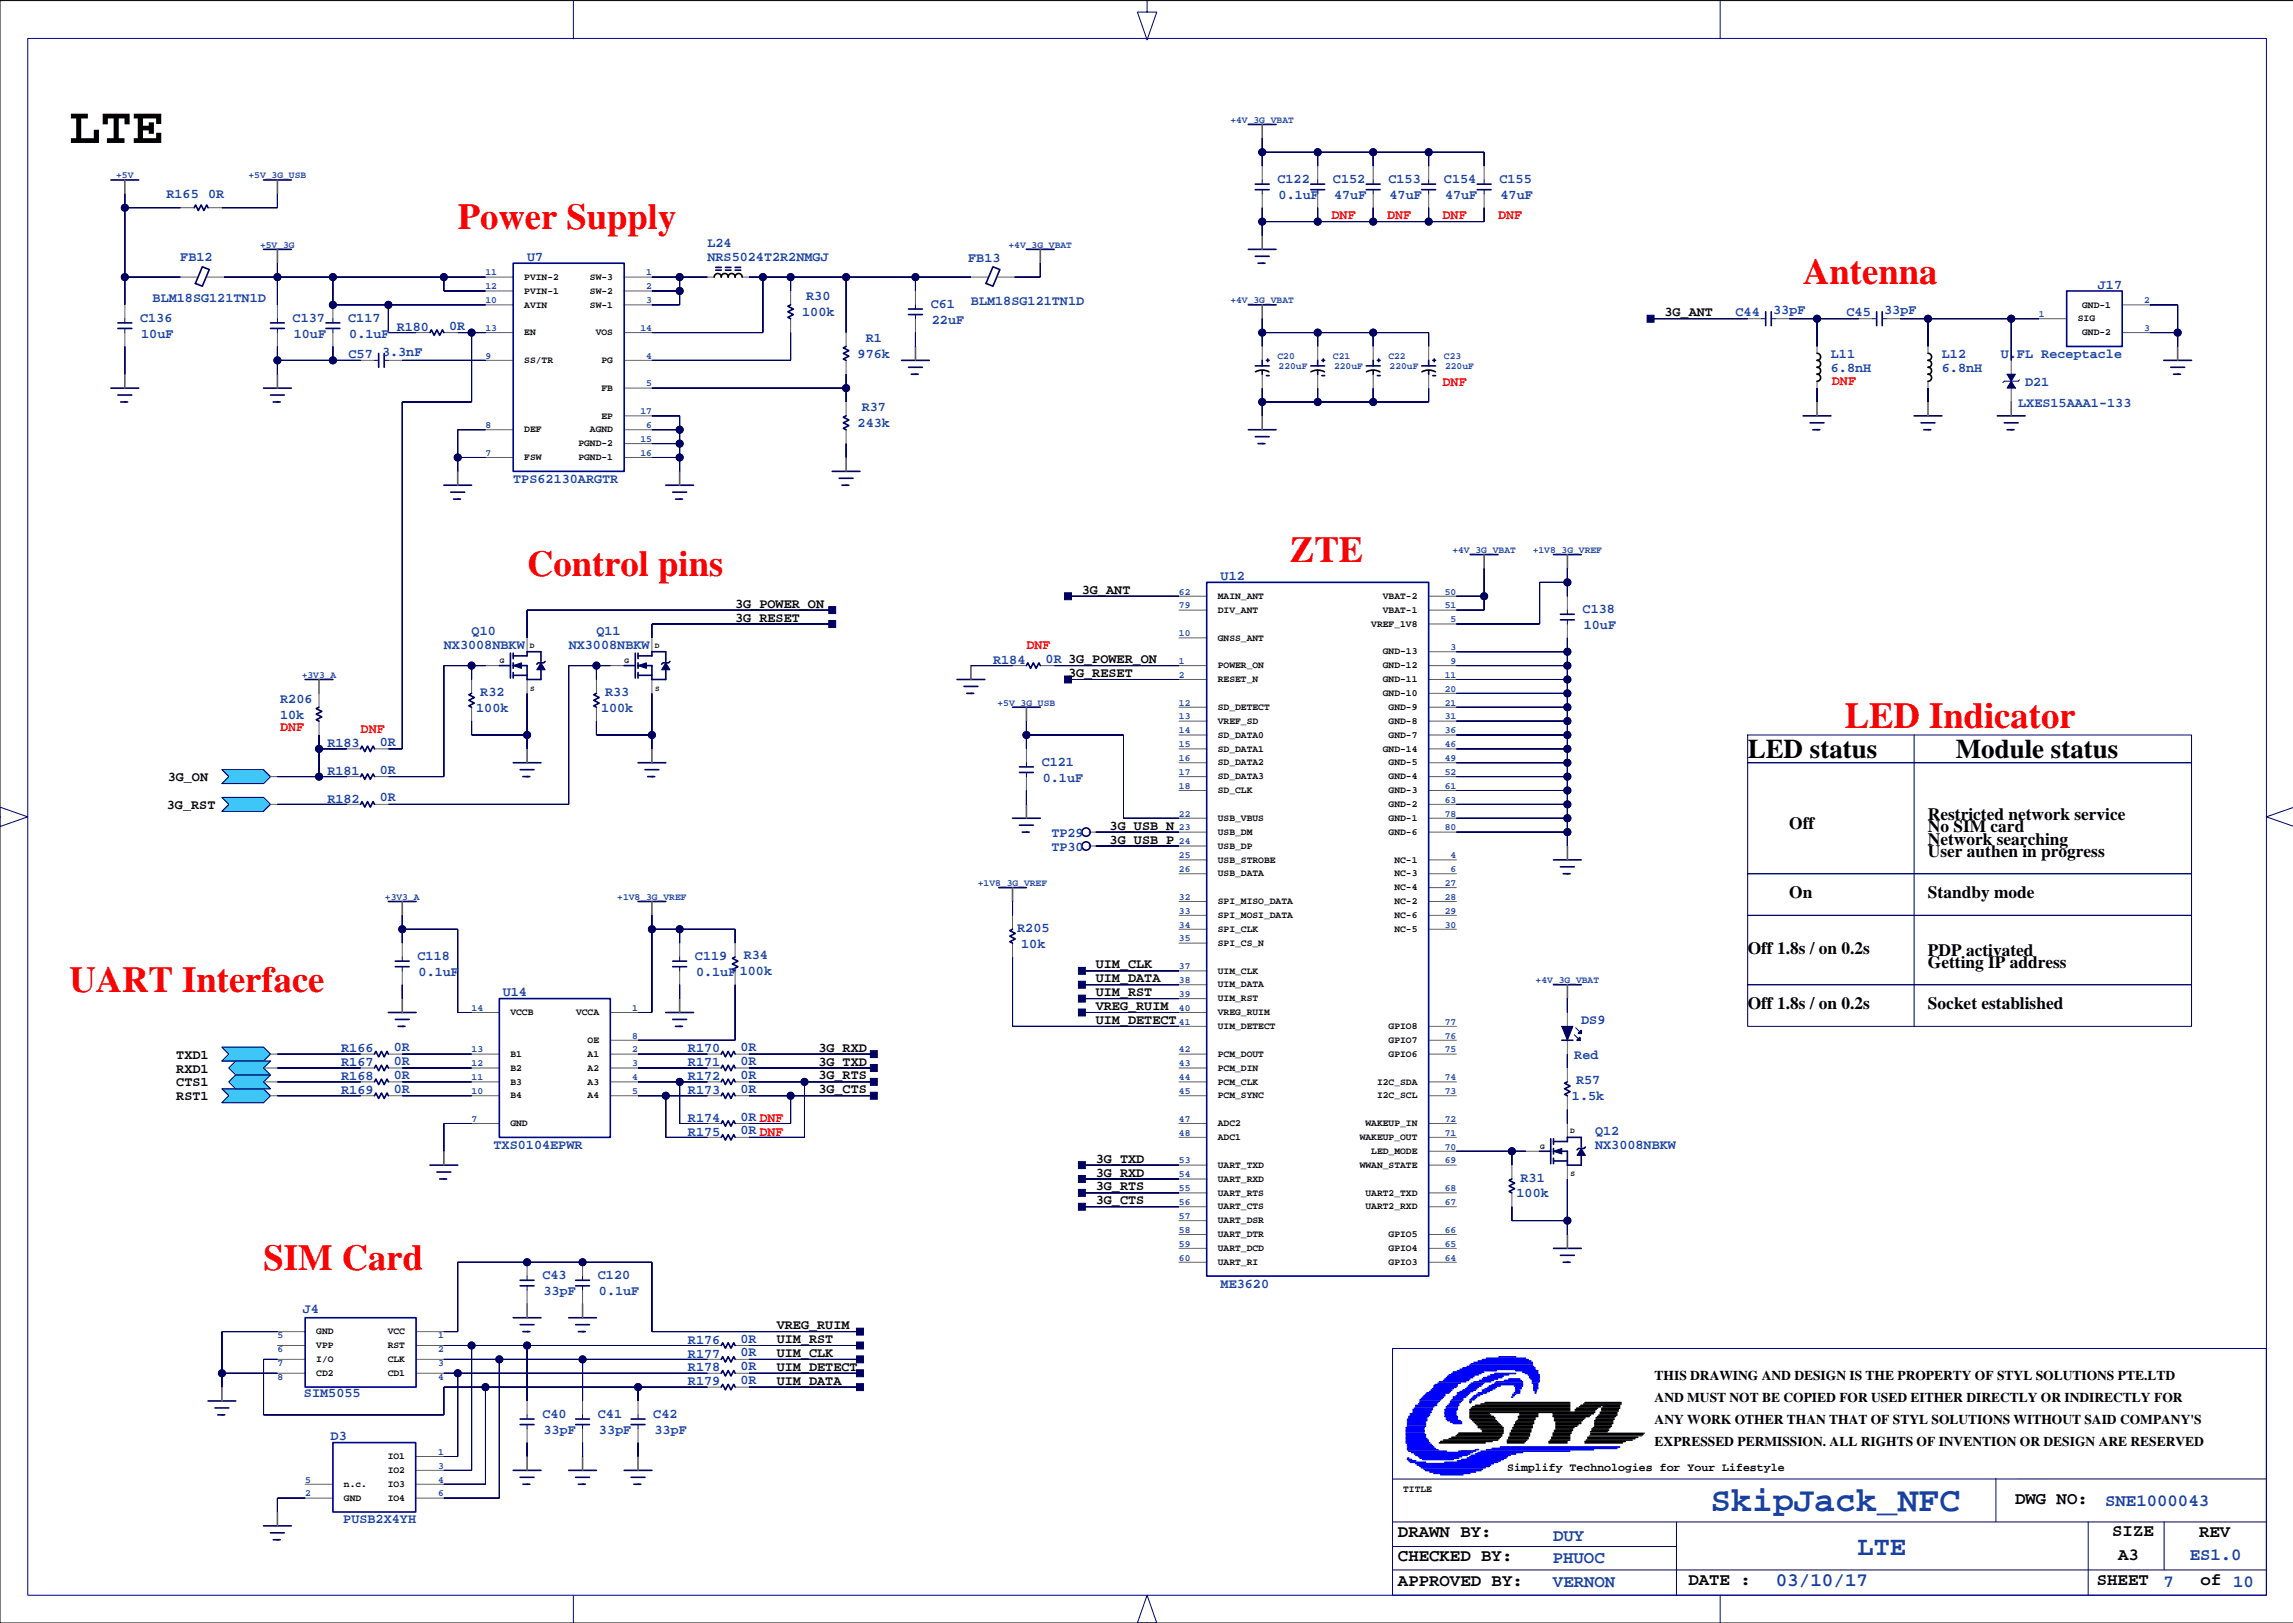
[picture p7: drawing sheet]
<svg xmlns="http://www.w3.org/2000/svg" width="420mm" height="297mm" viewBox="0 0 420 297" stroke-linecap="round" stroke-linejoin="round" font-family="sans-serif">
<defs><g id="words">
<text font-size="9.5" x="12.7" y="26.2">LTE</text>
<g font-size="6.7" fill="#f00">
<text x="83.8" y="41.9">Power Supply</text>
<text x="330.1" y="52.1">Antenna</text>
<text x="96.5" y="105.4">Control pins</text>
<text x="236.2" y="102.8">ZTE</text>
<text x="337.7" y="133.3">LED Indicator</text>
<text x="12.7" y="181.6">UART Interface</text>
<text x="48.2" y="232.4">SIM Card</text>
</g>
<text font-size="6.3" fill="#1741a1" x="313.2" y="276.5">SkipJack_NFC</text>
<g font-size="4.9">
<text x="320" y="138.7">LED status</text>
<text x="358.1" y="138.7">Module status</text>
</g>
<text font-size="4.9" fill="#1741a1" x="340.1" y="284.6">LTE</text>
<text font-size="3.5" fill="#1741a1" x="325.1" y="290.3">03/10/17</text>
<g font-size="3.2">
<text x="327.6" y="151.7">Off</text>
<text x="353" y="150.1">Restricted network service</text>
<text x="353" y="152.3">No SIM card</text>
<text x="353" y="154.6">Network searching</text>
<text x="353" y="156.8">User authen in progress</text>
<text x="327.6" y="164.4">On</text>
<text x="353" y="164.4">Standby mode</text>
<text x="320" y="174.6">Off 1.8s / on 0.2s</text>
<text x="353" y="174.9">PDP activated</text>
<text x="353" y="177.1">Getting IP address</text>
<text x="320" y="184.7">Off 1.8s / on 0.2s</text>
<text x="353" y="184.7">Socket established</text>
<text x="368.9" y="275.3">DWG NO:</text>
<text x="255.9" y="281.3">DRAWN BY:</text>
<text x="386.7" y="281.2">SIZE</text>
<text x="402.6" y="281.4">REV</text>
<text x="255.9" y="285.8">CHECKED BY:</text>
<text x="387.8" y="285.5">A3</text>
<text x="255.9" y="290.3">APPROVED BY:</text>
<text x="309.1" y="290">DATE :</text>
<text x="383.9" y="290">SHEET</text>
<text x="402.9" y="290">of 10</text>
</g>
<g font-size="3.2" fill="#1741a1">
<text x="385.4" y="275.7">SNE1000043</text>
<text x="284.3" y="282">DUY</text>
<text x="284.3" y="286">PHUOC</text>
<text x="400.9" y="285.5">ES1.0</text>
<text x="284.3" y="290.5">VERNON</text>
<text x="396.1" y="290.4">7</text>
</g>
<g font-size="2.5" fill="#1741a1">
<text x="233.9" y="33.5">C122</text>
<text x="244" y="33.5">C152</text>
<text x="254.2" y="33.5">C153</text>
<text x="264.4" y="33.5">C154</text>
<text x="274.5" y="33.5">C155</text>
<text x="30.5" y="36.2">R165</text>
<text x="38.1" y="36.2">0R</text>
<text x="234.1" y="36.5">0.1uF</text>
<text x="244.2" y="36.5">47uF</text>
<text x="254.4" y="36.5">47uF</text>
<text x="264.6" y="36.5">47uF</text>
<text x="274.7" y="36.5">47uF</text>
<text x="33" y="47.7">FB12</text>
<text x="96.5" y="47.7">U7</text>
<text x="129.5" y="45.2">L24</text>
<text x="129.5" y="47.7">NRS5024T2R2NMGJ</text>
<text x="177.3" y="48">FB13</text>
<text x="384.1" y="52.8">J17</text>
<text x="25.6" y="58.9">C136</text>
<text x="27.9" y="55.4">BLM18SG121TN1D</text>
<text x="53.6" y="58.9">C137</text>
<text x="63.7" y="58.9">C117</text>
<text x="146.9" y="57.9">100k</text>
<text x="147.6" y="55">R30</text>
<text x="170.4" y="56.4">C61</text>
<text x="170.6" y="59.3">22uF</text>
<text x="177.8" y="55.8">BLM18SG121TN1D</text>
<text x="317.7" y="57.9">C44</text>
<text x="324.6" y="57.5">33pF</text>
<text x="338.1" y="57.9">C45</text>
<text x="344.9" y="57.5">33pF</text>
<text x="25.9" y="61.9">10uF</text>
<text x="53.8" y="61.9">10uF</text>
<text x="63.8" y="65.5">C57</text>
<text x="63.9" y="61.9">0.1uF</text>
<text x="69.9" y="65.1">3.3nF</text>
<text x="72.6" y="60.6">R180</text>
<text x="82.2" y="60.3">0R</text>
<text x="157" y="65.5">976k</text>
<text x="158.5" y="62.6">R1</text>
<text x="335.2" y="65.5">L11</text>
<text x="355.5" y="65.5">L12</text>
<text x="366.3" y="65.5">U.FL Receptacle</text>
<text x="335.2" y="68.1">6.8nH</text>
<text x="355.5" y="68.1">6.8nH</text>
<text x="370.8" y="70.6">D21</text>
<text x="157.8" y="75.3">R37</text>
<text x="369.5" y="74.4">LXES15AAA1-133</text>
<text x="157" y="78.2">243k</text>
<text x="94" y="88.4">TPS62130ARGTR</text>
<text x="223.5" y="106.1">U12</text>
<text x="289.7" y="112.2">C138</text>
<text x="81.3" y="118.8">NX3008NBKW</text>
<text x="86.3" y="116.3">Q10</text>
<text x="104.1" y="118.8">NX3008NBKW</text>
<text x="109.2" y="116.3">Q11</text>
<text x="290" y="115.2">10uF</text>
<text x="181.8" y="121.5">R184</text>
<text x="191.4" y="121.3">0R 3G_POWER_ON</text>
<text x="51.3" y="131.5">10k</text>
<text x="51.3" y="128.6">R206</text>
<text x="87.2" y="130.3">100k</text>
<text x="87.9" y="127.4">R32</text>
<text x="110" y="130.3">100k</text>
<text x="110.8" y="127.4">R33</text>
<text x="59.9" y="136.7">R183</text>
<text x="69.5" y="136.5">0R</text>
<text x="59.9" y="141.8">R181</text>
<text x="69.5" y="141.6">0R</text>
<text x="190.7" y="140.2">C121</text>
<text x="190.9" y="143.1">0.1uF</text>
<text x="59.9" y="146.9">R182</text>
<text x="69.5" y="146.7">0R</text>
<text x="192.5" y="153.1">TP29</text>
<text x="192.5" y="155.7">TP30</text>
<text x="186.2" y="170.5">R205</text>
<text x="187" y="173.4">10k</text>
<text x="76.4" y="175.7">C118</text>
<text x="76.6" y="178.7">0.1uF</text>
<text x="127.2" y="175.7">C119</text>
<text x="127.4" y="178.7">0.1uF</text>
<text x="135.4" y="178.5">100k</text>
<text x="136.2" y="175.6">R34</text>
<text x="92.1" y="182.3">U14</text>
<text x="289.5" y="187.4">DS9</text>
<text x="62.5" y="192.6">R166</text>
<text x="62.5" y="195.1">R167</text>
<text x="62.5" y="197.7">R168</text>
<text x="72.1" y="192.4">0R</text>
<text x="72.1" y="194.9">0R</text>
<text x="72.1" y="197.5">0R</text>
<text x="126" y="192.6">R170</text>
<text x="126" y="195.1">R171</text>
<text x="126" y="197.7">R172</text>
<text x="135.6" y="192.4">0R</text>
<text x="135.6" y="194.9">0R</text>
<text x="135.6" y="197.5">0R</text>
<text x="288.2" y="193.8">Red</text>
<text x="62.5" y="200.2">R169</text>
<text x="72.1" y="200">0R</text>
<text x="126" y="200.2">R173</text>
<text x="135.6" y="200">0R</text>
<text x="287.8" y="201.4">1.5k</text>
<text x="288.5" y="198.5">R57</text>
<text x="126" y="205.3">R174</text>
<text x="126" y="207.8">R175</text>
<text x="135.6" y="205.1">0R DNF</text>
<text x="135.6" y="207.6">0R DNF</text>
<text x="292" y="207.7">Q12</text>
<text x="90.4" y="210.3">TXS0104EPWR</text>
<text x="292" y="210.3">NX3008NBKW</text>
<text x="277.6" y="219.1">100k</text>
<text x="278.4" y="216.2">R31</text>
<text x="99.3" y="234.1">C43</text>
<text x="99.5" y="237.1">33pF</text>
<text x="109.4" y="234.1">C120</text>
<text x="109.7" y="237.1">0.1uF</text>
<text x="223.5" y="235.7">ME3620</text>
<text x="55.4" y="240.4">J4</text>
<text x="126" y="245.9">R176</text>
<text x="135.6" y="245.7">0R</text>
<text x="126" y="248.5">R177</text>
<text x="126" y="251">R178</text>
<text x="135.6" y="248.3">0R</text>
<text x="135.6" y="250.8">0R</text>
<text x="55.7" y="255.6">SIM5055</text>
<text x="126" y="253.5">R179</text>
<text x="135.6" y="253.3">0R</text>
<text x="60.5" y="263.6">D3</text>
<text x="99.3" y="259.5">C40</text>
<text x="99.5" y="262.5">33pF</text>
<text x="109.4" y="259.5">C41</text>
<text x="109.7" y="262.5">33pF</text>
<text x="119.6" y="259.5">C42</text>
<text x="119.8" y="262.5">33pF</text>
<text x="62.8" y="278.8">PUSB2X4YH</text>
</g>
<g font-size="2.5" fill="#f00">
<text x="243.8" y="40.1">DNF</text>
<text x="253.9" y="40.1">DNF</text>
<text x="264.1" y="40.1">DNF</text>
<text x="274.3" y="40.1">DNF</text>
<text x="264.1" y="70.6">DNF</text>
<text x="335.4" y="70.4">DNF</text>
<text x="187.9" y="118.8">DNF</text>
<text x="51.3" y="133.7">DNF</text>
<text x="66" y="134.1">DNF</text>
</g>
<g font-size="2.5">
<text x="304.7" y="57.9">3G_ANT</text>
<text x="134.6" y="111.2">3G_POWER_ON</text>
<text x="134.6" y="113.8">3G_RESET</text>
<text x="198.1" y="108.7">3G_ANT</text>
<text x="195.5" y="123.9">3G_RESET</text>
<text x="30.7" y="142.9">3G_ON</text>
<text x="30.6" y="148">3G_RST</text>
<text x="203.2" y="151.9">3G_USB_N</text>
<text x="203.2" y="154.4">3G_USB_P</text>
<text x="200.6" y="177.2">UIM_CLK</text>
<text x="200.6" y="179.8">UIM_DATA</text>
<text x="200.6" y="182.3">UIM_RST</text>
<text x="200.6" y="184.9">VREG_RUIM</text>
<text x="200.6" y="187.4">UIM_DETECT</text>
<text x="32.3" y="193.8">TXD1</text>
<text x="32.3" y="196.3">RXD1</text>
<text x="149.8" y="192.5">3G_RXD</text>
<text x="149.8" y="195">3G_TXD</text>
<text x="149.8" y="197.6">3G_RTS</text>
<text x="32.3" y="198.8">CTS1</text>
<text x="32.3" y="201.4">RST1</text>
<text x="149.8" y="200.1">3G_CTS</text>
<text x="200.6" y="212.8">3G_TXD</text>
<text x="200.6" y="215.3">3G_RXD</text>
<text x="200.6" y="217.9">3G_RTS</text>
<text x="200.6" y="220.4">3G_CTS</text>
<text x="142.2" y="243.3">VREG_RUIM</text>
<text x="142.2" y="245.8">UIM_RST</text>
<text x="142.2" y="250.9">UIM_DETECT</text>
<text x="142.2" y="248.4">UIM_CLK</text>
<text x="142.2" y="253.4">UIM_DATA</text>
<text x="302.9" y="252.6">THIS DRAWING AND DESIGN IS THE PROPERTY OF STYL SOLUTIONS PTE.LTD</text>
<text x="302.9" y="256.6">AND MUST NOT BE COPIED FOR USED EITHER DIRECTLY OR INDIRECTLY FOR</text>
<text x="302.9" y="260.6">ANY WORK OTHER THAN THAT OF STYL SOLUTIONS WITHOUT SAID COMPANY'S</text>
<text x="302.9" y="264.6">EXPRESSED PERMISSION. ALL RIGHTS OF INVENTION OR DESIGN ARE RESERVED</text>
</g>
<text font-size="2.1" x="275.9" y="269.2">Simplify Technologies for Your Lifestyle</text>
<g font-size="1.8" fill="#1741a1">
<text x="225.3" y="22.5">+4V_3G_VBAT</text>
<text x="21.3" y="32.6">+5V</text>
<text x="45.5" y="32.6">+5V_3G_USB</text>
<text x="47.6" y="45.3">+5V_3G</text>
<text x="184.6" y="45.3">+4V_3G_VBAT</text>
<text x="88.9" y="50.4">11</text>
<text x="88.9" y="52.9">12</text>
<text x="118.3" y="52.9">2</text>
<text x="118.3" y="50.4">1</text>
<text x="88.9" y="55.5">10</text>
<text x="118.3" y="55.5">3</text>
<text x="225.3" y="55.5">+4V_3G_VBAT</text>
<text x="373.3" y="58">1</text>
<text x="392.6" y="55.5">2</text>
<text x="88.9" y="65.6">9</text>
<text x="88.9" y="60.6">13</text>
<text x="117.2" y="60.6">14</text>
<text x="118.3" y="65.6">4</text>
<text x="233.9" y="65.6">C20</text>
<text x="244" y="65.6">C21</text>
<text x="254.2" y="65.6">C22</text>
<text x="264.4" y="65.6">C23</text>
<text x="392.6" y="60.6">3</text>
<text x="118.3" y="70.7">5</text>
<text x="234.1" y="67.6">220uF</text>
<text x="244.2" y="67.6">220uF</text>
<text x="254.4" y="67.6">220uF</text>
<text x="264.6" y="67.6">220uF</text>
<text x="117.2" y="75.8">17</text>
<text x="88.9" y="78.3">8</text>
<text x="88.9" y="83.4">7</text>
<text x="117.2" y="83.4">16</text>
<text x="117.2" y="80.9">15</text>
<text x="118.3" y="78.3">6</text>
<text x="265.9" y="101.2">+4V_3G_VBAT</text>
<text x="280.6" y="101.2">+1V8_3G_VREF</text>
<text x="215.9" y="111.3">79</text>
<text x="215.9" y="108.8">62</text>
<text x="264.5" y="111.3">51</text>
<text x="264.5" y="108.8">50</text>
<text x="265.6" y="113.9">5</text>
<text x="215.9" y="116.4">10</text>
<text x="265.6" y="119">3</text>
<text x="55.2" y="124">+3V3_A</text>
<text x="215.9" y="124">2</text>
<text x="215.9" y="121.5">1</text>
<text x="264.5" y="124">11</text>
<text x="265.6" y="121.5">9</text>
<text x="182.6" y="129.1">+5V_3G_USB</text>
<text x="215.9" y="129.1">12</text>
<text x="215.9" y="131.7">13</text>
<text x="264.5" y="131.7">31</text>
<text x="264.5" y="126.6">20</text>
<text x="264.5" y="129.1">21</text>
<text x="215.9" y="134.2">14</text>
<text x="215.9" y="136.7">15</text>
<text x="264.5" y="136.7">46</text>
<text x="264.5" y="134.2">36</text>
<text x="215.9" y="141.8">17</text>
<text x="215.9" y="139.3">16</text>
<text x="264.5" y="139.3">49</text>
<text x="264.5" y="141.8">52</text>
<text x="215.9" y="144.4">18</text>
<text x="215.9" y="149.4">22</text>
<text x="264.5" y="149.4">78</text>
<text x="264.5" y="146.9">63</text>
<text x="264.5" y="144.4">61</text>
<text x="215.9" y="154.5">24</text>
<text x="215.9" y="152">23</text>
<text x="264.5" y="152">80</text>
<text x="215.9" y="157.1">25</text>
<text x="215.9" y="159.6">26</text>
<text x="265.6" y="159.6">6</text>
<text x="265.6" y="157.1">4</text>
<text x="70.5" y="164.7">+3V3_A</text>
<text x="113" y="164.7">+1V8_3G_VREF</text>
<text x="179" y="162.1">+1V8_3G_VREF</text>
<text x="215.9" y="167.2">33</text>
<text x="215.9" y="164.7">32</text>
<text x="264.5" y="164.7">28</text>
<text x="264.5" y="167.2">29</text>
<text x="264.5" y="162.1">27</text>
<text x="215.9" y="172.3">35</text>
<text x="215.9" y="169.8">34</text>
<text x="264.5" y="169.8">30</text>
<text x="215.9" y="179.9">38</text>
<text x="215.9" y="177.4">37</text>
<text x="281.1" y="179.9">+4V_3G_VBAT</text>
<text x="86.3" y="185">14</text>
<text x="115.8" y="185">1</text>
<text x="215.9" y="185">40</text>
<text x="215.9" y="182.5">39</text>
<text x="115.8" y="190.1">8</text>
<text x="215.9" y="187.5">41</text>
<text x="264.5" y="187.5">77</text>
<text x="264.5" y="190.1">76</text>
<text x="86.3" y="192.6">13</text>
<text x="86.3" y="195.1">12</text>
<text x="86.3" y="197.7">11</text>
<text x="115.8" y="197.7">4</text>
<text x="115.8" y="195.1">3</text>
<text x="115.8" y="192.6">2</text>
<text x="215.9" y="195.1">43</text>
<text x="215.9" y="197.7">44</text>
<text x="215.9" y="192.6">42</text>
<text x="264.5" y="192.6">75</text>
<text x="264.5" y="197.7">74</text>
<text x="86.3" y="200.2">10</text>
<text x="115.8" y="200.2">5</text>
<text x="215.9" y="200.2">45</text>
<text x="264.5" y="200.2">73</text>
<text x="86.3" y="205.3">7</text>
<text x="215.9" y="207.8">48</text>
<text x="215.9" y="205.3">47</text>
<text x="264.5" y="205.3">72</text>
<text x="264.5" y="207.8">71</text>
<text x="215.9" y="212.9">53</text>
<text x="215.9" y="215.5">54</text>
<text x="264.5" y="212.9">69</text>
<text x="264.5" y="210.4">70</text>
<text x="215.9" y="218">55</text>
<text x="215.9" y="220.5">56</text>
<text x="264.5" y="218">68</text>
<text x="264.5" y="220.5">67</text>
<text x="215.9" y="225.6">58</text>
<text x="215.9" y="223.1">57</text>
<text x="264.5" y="225.6">66</text>
<text x="215.9" y="228.2">59</text>
<text x="215.9" y="230.7">60</text>
<text x="264.5" y="228.2">65</text>
<text x="264.5" y="230.7">64</text>
<text x="50.8" y="244.9">5</text>
<text x="80.2" y="244.9">1</text>
<text x="50.8" y="247.5">6</text>
<text x="50.8" y="250">7</text>
<text x="80.2" y="250">3</text>
<text x="80.2" y="247.5">2</text>
<text x="50.8" y="252.6">8</text>
<text x="80.2" y="252.6">4</text>
<text x="80.2" y="268.8">3</text>
<text x="80.2" y="266.3">1</text>
<text x="55.9" y="271.3">5</text>
<text x="55.9" y="273.9">2</text>
<text x="80.2" y="273.9">6</text>
<text x="80.2" y="271.3">4</text>
</g>
<g font-size="1.8">
<text x="96" y="51.2">PVIN-2</text>
<text x="96" y="53.8">PVIN-1</text>
<text x="108" y="51.2">SW-3</text>
<text x="108" y="53.8">SW-2</text>
<text x="96" y="56.3">AVIN</text>
<text x="108" y="56.3">SW-1</text>
<text x="380.4" y="58.8">SIG</text>
<text x="381.2" y="56.3">GND-1</text>
<text x="96" y="61.4">EN</text>
<text x="109.1" y="61.4">VOS</text>
<text x="381.2" y="61.4">GND-2</text>
<text x="96" y="66.4">SS/TR</text>
<text x="110.1" y="66.4">PG</text>
<text x="110.1" y="71.5">FB</text>
<text x="110.1" y="76.6">EP</text>
<text x="96" y="79.1">DEF</text>
<text x="105.9" y="81.7">PGND-2</text>
<text x="108" y="79.1">AGND</text>
<text x="96" y="84.2">FSW</text>
<text x="105.9" y="84.2">PGND-1</text>
<text x="223" y="109.6">MAIN_ANT</text>
<text x="223" y="112.2">DIV_ANT</text>
<text x="253.2" y="109.6">VBAT-2</text>
<text x="253.2" y="112.2">VBAT-1</text>
<text x="223" y="117.2">GNSS_ANT</text>
<text x="251.1" y="114.7">VREF_1V8</text>
<text x="253.2" y="119.8">GND-13</text>
<text x="223" y="122.3">POWER_ON</text>
<text x="223" y="124.9">RESET_N</text>
<text x="253.2" y="122.3">GND-12</text>
<text x="253.2" y="124.9">GND-11</text>
<text x="223" y="129.9">SD_DETECT</text>
<text x="253.2" y="127.4">GND-10</text>
<text x="254.2" y="129.9">GND-9</text>
<text x="223" y="132.5">VREF_SD</text>
<text x="223" y="135">SD_DATA0</text>
<text x="223" y="137.6">SD_DATA1</text>
<text x="253.2" y="137.6">GND-14</text>
<text x="254.2" y="132.5">GND-8</text>
<text x="254.2" y="135">GND-7</text>
<text x="223" y="140.1">SD_DATA2</text>
<text x="223" y="142.6">SD_DATA3</text>
<text x="254.2" y="140.1">GND-5</text>
<text x="254.2" y="142.6">GND-4</text>
<text x="223" y="145.2">SD_CLK</text>
<text x="254.2" y="145.2">GND-3</text>
<text x="254.2" y="147.7">GND-2</text>
<text x="223" y="150.2">USB_VBUS</text>
<text x="223" y="152.8">USB_DM</text>
<text x="223" y="155.3">USB_DP</text>
<text x="254.2" y="150.2">GND-1</text>
<text x="254.2" y="152.8">GND-6</text>
<text x="223" y="160.4">USB_DATA</text>
<text x="223" y="157.9">USB_STROBE</text>
<text x="255.3" y="157.9">NC-1</text>
<text x="255.3" y="160.4">NC-3</text>
<text x="223" y="165.5">SPI_MISO_DATA</text>
<text x="255.3" y="162.9">NC-4</text>
<text x="255.3" y="165.5">NC-2</text>
<text x="223" y="170.6">SPI_CLK</text>
<text x="223" y="168">SPI_MOSI_DATA</text>
<text x="223" y="173.1">SPI_CS_N</text>
<text x="255.3" y="168">NC-6</text>
<text x="255.3" y="170.6">NC-5</text>
<text x="223" y="178.2">UIM_CLK</text>
<text x="93.5" y="185.8">VCCB</text>
<text x="105.5" y="185.8">VCCA</text>
<text x="223" y="183.3">UIM_RST</text>
<text x="223" y="180.7">UIM_DATA</text>
<text x="223" y="185.8">VREG_RUIM</text>
<text x="107.6" y="190.9">OE</text>
<text x="223" y="188.3">UIM_DETECT</text>
<text x="254.2" y="190.9">GPIO7</text>
<text x="254.2" y="188.3">GPIO8</text>
<text x="93.5" y="196">B2</text>
<text x="93.5" y="193.4">B1</text>
<text x="107.6" y="193.4">A1</text>
<text x="107.6" y="196">A2</text>
<text x="223" y="193.4">PCM_DOUT</text>
<text x="223" y="196">PCM_DIN</text>
<text x="254.2" y="193.4">GPIO6</text>
<text x="93.5" y="198.5">B3</text>
<text x="93.5" y="201">B4</text>
<text x="107.6" y="198.5">A3</text>
<text x="107.6" y="201">A4</text>
<text x="223" y="198.5">PCM_CLK</text>
<text x="223" y="201">PCM_SYNC</text>
<text x="252.1" y="198.5">I2C_SDA</text>
<text x="252.1" y="201">I2C_SCL</text>
<text x="93.5" y="206.1">GND</text>
<text x="223" y="206.1">ADC2</text>
<text x="223" y="208.7">ADC1</text>
<text x="248.9" y="208.7">WAKEUP_OUT</text>
<text x="250" y="206.1">WAKEUP_IN</text>
<text x="223" y="213.7">UART_TXD</text>
<text x="248.9" y="213.7">WWAN_STATE</text>
<text x="251.1" y="211.2">LED_MODE</text>
<text x="223" y="216.3">UART_RXD</text>
<text x="223" y="221.4">UART_CTS</text>
<text x="223" y="218.8">UART_RTS</text>
<text x="250" y="221.4">UART2_RXD</text>
<text x="250" y="218.8">UART2_TXD</text>
<text x="223" y="223.9">UART_DSR</text>
<text x="223" y="226.4">UART_DTR</text>
<text x="254.2" y="226.4">GPIO5</text>
<text x="223" y="229">UART_DCD</text>
<text x="223" y="231.5">UART_RI</text>
<text x="254.2" y="231.5">GPIO3</text>
<text x="254.2" y="229">GPIO4</text>
<text x="57.9" y="244.2">GND</text>
<text x="71" y="244.2">VCC</text>
<text x="57.9" y="249.3">I/O</text>
<text x="57.9" y="246.7">VPP</text>
<text x="57.9" y="251.8">CD2</text>
<text x="71" y="246.7">RST</text>
<text x="71" y="249.3">CLK</text>
<text x="71" y="251.8">CD1</text>
<text x="71" y="267.1">IO1</text>
<text x="71" y="269.6">IO2</text>
<text x="63" y="274.7">GND</text>
<text x="63" y="272.1">n.c.</text>
<text x="71" y="272.1">IO3</text>
<text x="71" y="274.7">IO4</text>
<text x="256.9" y="273.1">TITLE</text>
</g>
<g font-size="1.4">
<text x="97" y="118.6">D</text>
<text x="119.9" y="118.6">D</text>
<text x="91.5" y="121.3">G</text>
<text x="114.4" y="121.3">G</text>
<text x="97.1" y="126.4">S</text>
<text x="119.9" y="126.4">S</text>
<text x="287.5" y="207.4">D</text>
<text x="282" y="210.2">G</text>
<text x="287.5" y="215.3">S</text>
</g>
</g></defs>
<path d="M419.9 .1h-419.9v296.9h419.9M290.9 262.8h9.7M291.1 262.6h9.7M291.2 262.3h9.9M291.2 262.5h9.7M291.2 262.3h9.7" fill="none" stroke="#000" stroke-width=".18"/>
<g fill="none" stroke="#606060" stroke-width=".18">
<path d="M33 38h2.6M38.1 38h2.5M231.1 30.4v2.5M231.1 35.5v2.5M241.2 30.4v2.5M241.2 35.5v2.5M251.4 30.4v2.5M251.4 35.5v2.5M261.6 30.4v2.5M261.6 35.5v2.5M271.7 30.4v2.5M271.7 35.5v2.5"/>
<path d="M22.9 55.8v2.5M33 50.7h3.1M38 50.7h3M50.8 55.8v2.5M60.9 55.8v2.5M88.9 50.7h5.1M88.9 53.3h5.1M88.9 55.8h5.1M114.3 50.7h5.1M114.3 53.3h5.1M114.3 55.8h5.1M129.5 50.7h1.3"/>
<path d="M135.9 50.7h1.2M144.7 53.3v2.5M144.7 58.3v2.6M167.6 53.3v2.5M167.6 58.3v2.6M177.8 50.7h3M182.7 50.7h3.1M320 58.3h2.5M325 58.3h2.6M340.3 58.3h2.5M345.4 58.3h2.5M373.3 58.3h5.1"/>
<path d="M388.5 55.8h5.1M22.9 60.9v2.5M50.8 60.9v2.5M60.9 60.9v2.5M66 66h2.6M71.1 66h2.5M76.2 60.9h2.5M81.3 60.9h2.5M88.9 66h5.1M88.9 78.6h5.1M88.9 60.9h5.1M114.3 66h5.1"/>
<path d="M114.3 71h5.1M114.3 78.6h5.1M114.3 60.9h5.1M114.3 76.1h5.1M154.9 60.9v2.5M154.9 66v2.5M154.9 73.6v2.5M154.9 78.6v2.6M231.1 63.4v2.6M231.1 68.5v2.5M241.2 63.4v2.6M241.2 68.5v2.5"/>
<path d="M251.4 63.4v2.6M251.4 68.5v2.5M261.6 63.4v2.6M261.6 68.5v2.5M332.7 63.4v1.3M332.7 69.8v1.2M353 63.4v1.3M353 69.8v1.2M368.2 66v2.5M368.2 71v2.6M388.5 60.9h5.1M88.9 83.7h5.1"/>
<path d="M114.3 83.7h5.1M114.3 81.2h5.1M96.5 116.7v2.6M119.4 116.7v2.6M215.9 116.7h5M215.9 109.1h5M215.9 111.7h5M261.6 109.1h5M261.6 119.3h5M261.6 111.7h5M261.6 114.2h5M287 109.1v2.6"/>
<path d="M287 114.2v2.5M58.4 126.9v2.5M58.4 132v2.5M63.5 137.1h2.5M68.6 137.1h2.5M86.3 124.4v2.5M86.3 129.4v2.6M88.9 121.8h2.5M96.5 124.4v2.5M109.2 124.4v2.5M109.2 129.4v2.6M111.7 121.8h2.6"/>
<path d="M119.4 124.4v2.5M185.4 121.8h2.5M187.9 137.1v2.5M190.5 121.8h2.5M215.9 121.8h5M215.9 124.4h5M215.9 129.4h5M215.9 132h5M215.9 134.5h5M215.9 137.1h5M215.9 139.6h5M261.6 121.8h5"/>
<path d="M261.6 124.4h5M261.6 126.9h5M261.6 129.4h5M261.6 132h5M261.6 134.5h5M261.6 137.1h5M261.6 139.6h5M49.5 142.1h1.3M49.5 147.2h1.3M63.5 142.1h2.5M63.5 147.2h2.5M68.6 142.1h2.5"/>
<path d="M68.6 147.2h2.5M187.9 142.1v2.6M199.3 152.3h1.3M199.3 154.8h1.3M215.9 149.8h5M215.9 152.3h5M215.9 154.8h5M215.9 159.9h5M215.9 157.4h5M215.9 142.1h5M215.9 144.7h5M261.6 149.8h5"/>
<path d="M261.6 152.3h5M261.6 159.9h5M261.6 157.4h5M261.6 142.1h5M261.6 144.7h5M261.6 147.2h5M73.6 172.6v2.5M73.6 177.7v2.5M124.4 172.6v2.5M124.4 177.7v2.5M134.6 172.6v2.5M134.6 177.7v2.5"/>
<path d="M185.4 167.5v2.6M185.4 172.6v2.5M215.9 165h5M215.9 170.1h5M215.9 177.7h5M215.9 167.5h5M215.9 172.6h5M261.6 165h5M261.6 170.1h5M261.6 167.5h5M261.6 162.4h5M48.2 195.5h2.6"/>
<path d="M48.2 198h2.6M49.5 192.9h1.3M66 195.5h2.6M66 198h2.6M66 192.9h2.6M71.1 195.5h2.5M71.1 198h2.5M71.1 192.9h2.5M86.3 195.5h5.1M86.3 198h5.1M86.3 192.9h5.1M86.3 185.3h5.1"/>
<path d="M111.7 190.4h5.1M111.7 195.5h5.1M111.7 198h5.1M111.7 192.9h5.1M111.7 185.3h5.1M129.5 195.5h2.6M129.5 198h2.6M129.5 192.9h2.6M134.6 195.5h2.5M134.6 198h2.5M134.6 192.9h2.5M215.9 195.5h5"/>
<path d="M215.9 198h5M215.9 192.9h5M215.9 185.3h5M215.9 182.8h5M215.9 187.8h5M215.9 180.2h5M261.6 190.4h5M261.6 198h5M261.6 192.9h5M261.6 187.8h5M287 185.3v2.5M287 190.4v2.5"/>
<path d="M287 195.5v2.5M49.5 200.5h1.3M66 200.5h2.6M71.1 200.5h2.5M86.3 200.5h5.1M86.3 205.6h5.1M111.7 200.5h5.1M129.5 200.5h2.6M129.5 205.6h2.6M129.5 208.2h2.6M134.6 200.5h2.5M134.6 205.6h2.5"/>
<path d="M134.6 208.2h2.5M215.9 200.5h5M215.9 205.6h5M215.9 215.8h5M215.9 213.2h5M215.9 218.3h5M215.9 208.2h5M261.6 200.5h5M261.6 205.6h5M261.6 213.2h5M261.6 218.3h5M261.6 208.2h5"/>
<path d="M261.6 210.7h5M276.8 213.2v2.6M276.8 218.3v2.6M279.3 210.7h2.6M287 200.5v2.6M287 205.6v2.6M287 213.2v2.6M96.5 231v2.6M96.5 236.1v2.5M106.7 231v2.6M106.7 236.1v2.5M215.9 220.9h5"/>
<path d="M215.9 231h5M215.9 223.4h5M215.9 225.9h5M215.9 228.5h5M261.6 220.9h5M261.6 231h5M261.6 225.9h5M261.6 228.5h5M50.8 246.3h5.1M50.8 248.8h5.1M50.8 243.7h5.1M50.8 251.3h5.1"/>
<path d="M76.2 246.3h5.1M76.2 248.8h5.1M76.2 243.7h5.1M76.2 251.3h5.1M96.5 256.4v2.5M106.7 256.4v2.5M116.8 256.4v2.5M129.5 246.3h2.6M129.5 248.8h2.6M129.5 251.3h2.6M129.5 253.9h2.6M134.6 246.3h2.5"/>
<path d="M134.6 248.8h2.5M134.6 251.3h2.5M134.6 253.9h2.5M55.9 274.2h5M55.9 271.6h5M76.2 266.6h5.1M76.2 274.2h5.1M76.2 269.1h5.1M76.2 271.6h5.1M96.5 261.5v2.5M106.7 261.5v2.5M116.8 261.5v2.5"/>
</g>
<path d="M94 48.2h20.3v38.1h-20.3zM378.4 53.3h10.1v10.1h-10.1zM220.9 106.6h40.7v127h-40.7zM91.4 182.8h20.3v25.4h-20.3zM55.9 241.2h20.3v12.7h-20.3zM60.9 264h15.2v12.7h-15.2z" fill="none" stroke="#00008b" stroke-width=".3"/>
<g fill="none" stroke="#00005e" stroke-width=".3">
<path d="M20.3 32.9h5.1M35.6 38l.2-.5 .5 1 .5-1 .5 1 .5-1 .3 .5M48.2 32.9h5.1M228.5 22.8h5.1M229.8 33.7h2.6M229.8 34.7h2.6M240 33.7h2.5M240 34.7h2.5M250.1 33.7h2.6M250.1 34.7h2.6M260.3 33.7h2.5M260.3 34.7h2.5"/>
<path d="M270.4 33.7h2.6M270.4 34.7h2.6M21.6 59.1h2.5M37 48.8l1.3 .5-1.3 3.1-1.2-.5zM48.2 45.6h5.1M49.5 59.1h2.6M59.7 59.1h2.5M131 49.4h1.1M131 48.9h1.1M132.8 49.4h1M132.8 48.9h1M134.6 49.4h1"/>
<path d="M134.6 48.9h1M144.7 55.8l-.5 .2 1.1 .6-1.1 .5 1.1 .5-1.1 .5 .5 .2M166.3 56.6h2.6M166.3 57.6h2.6M181.8 48.8l1.3 .5-1.3 3.1-1.3-.5zM187.9 45.6h5.1M228.5 55.8h5.1M228.5 45.6h5.1M229.8 46.9h2.6M230.3 48.2h1.3M231.1 48.2h.1M323.3 57.1v2.5"/>
<path d="M324.3 57.1v2.5M343.6 57.1v2.5M344.6 57.1v2.5M20.3 71h5.1M21.6 60.1h2.5M21.6 72.3h2.5M22.1 73.6h1.3M22.9 73.6h.1M48.2 71h5.1M49.5 60.1h2.6M49.5 72.3h2.6M50 73.6h1.3"/>
<path d="M50.8 73.6h.1M59.7 60.1h2.5M69.3 64.7v2.5M70.3 64.7v2.5M78.7 60.9l.3-.5 .5 1 .5-1 .5 1 .5-1 .3 .5M154.9 63.4l-.5 .3 1 .5-1 .5 1 .5-1 .5 .5 .3M154.9 76.1l-.5 .3 1 .5-1 .5 1 .5-1 .5 .5 .2M165.1 66h5M166.3 67.2h2.6M166.8 68.5h1.3M167.6 68.5h.1M228.5 78.6h5.1"/>
<path d="M229.8 79.9h2.6M229.8 67h2.6M231.1 66v1M231.1 67.7v.8M231.8 66h.6M231.8 68.7h.6M232.1 65.7v.5M240 67h2.5M241.2 66v1M241.2 67.7v.8M242 66h.5M242 68.7h.5"/>
<path d="M242.3 65.7v.5M250.1 67h2.6M251.4 66v1M251.4 67.7v.8M252.2 66h.5M252.2 68.7h.5M252.4 65.7v.5M260.3 67h2.5M261.6 66v1M261.6 67.7v.8M262.3 66h.5M262.3 68.7h.5"/>
<path d="M262.6 65.7v.5M330.1 76.1h5.1M331.4 77.4h2.5M331.9 78.6h1.3M332.7 78.6h.1M350.4 76.1h5.1M351.7 77.4h2.5M352.2 78.6h1.3M353 78.6h.1M365.7 76.1h5.1M366.9 77.4h2.6M367.5 78.6h1.2"/>
<path d="M368.2 78.6h.1M396.1 66h5.1M397.4 67.2h2.6M397.9 68.5h1.3M398.7 68.5h.1M81.3 88.8h5M82.5 90.1h2.6M83 91.3h1.3M83.8 91.3h.1M121.9 88.8h5.1M123.2 90.1h2.5M123.7 91.3h1.2"/>
<path d="M124.4 91.3h.1M152.4 86.3h5M153.6 87.5h2.6M154.1 88.8h1.3M154.9 88.8h.1M230.3 81.2h1.3M231.1 81.2h.1M93.5 119.5v4.6M94 119.5v1M116.3 119.5v4.6M116.8 119.5v1M269.2 101.5h5.1"/>
<path d="M284.4 101.5h5.1M285.7 112.4h2.5M285.7 113.4h2.5M55.9 124.4h5M58.4 129.4l-.5 .3 1 .5-1 .5 1 .5-1 .5 .5 .3M66 137.1l.3-.6 .5 1.1 .5-1.1 .5 1.1 .5-1.1 .3 .6M86.3 126.9l-.5 .3 1 .5-1 .5 1 .5-1 .5 .5 .2M91.4 121.8h2.1M94 120h2.5v-.7h2.5v1.8M94 121.8h2.5v2.6h2.5v-2.1M94 123.6h2.5M94 121.3v1"/>
<path d="M94 123.1v1M94 139.6h5M99.8 121.1l-.3 .2h-1l-.2 .3M109.2 126.9l-.5 .3 1 .5-1 .5 1 .5-1 .5 .5 .2M114.3 121.8h2M116.8 120h2.6v-.7h2.5v1.8M116.8 121.8h2.6v2.6h2.5v-2.1M116.8 123.6h2.6M116.8 121.3v1M116.8 123.1v1M116.8 139.6h5.1M122.7 121.1l-.3 .2h-1l-.3 .3"/>
<path d="M175.2 124.4h5.1M176.5 125.6h2.5M177 126.9h1.3M177.8 126.9h.1M185.4 129.4h5.1M187.9 121.8l.3-.5 .5 1 .5-1 .5 1 .5-1 .3 .5M66 142.1l.3-.5 .5 1 .5-1 .5 1 .5-1 .3 .5M66 147.2l.3-.5 .5 1 .5-1 .5 1 .5-1 .3 .5M95.2 140.9h2.6M95.7 142.1h1.3M96.5 142.1h.1M118.1 140.9h2.5"/>
<path d="M118.6 142.1h1.3M119.4 142.1h.1M185.4 149.8h5.1M186.6 140.4h2.6M186.6 141.4h2.6M186.6 151h2.6M187.2 152.3h1.2M187.9 152.3h.1M284.4 157.4h5.1M285.7 158.6h2.5M286.2 159.9h1.3M287 159.9h.1"/>
<path d="M71.1 165h5.1M72.4 175.9h2.5M72.4 176.9h2.5M116.8 165h5.1M123.2 175.9h2.5M123.2 176.9h2.5M134.6 175.1l-.5 .3 1 .5-1 .5 1 .5-1 .5 .5 .3M182.8 162.4h5.1M185.4 170.1l-.5 .2 1 .5-1 .5 1 .5-1 .6 .5 .2M68.6 192.9l.2-.5 .5 1 .5-1 .5 1 .5-1 .3 .5M68.6 195.5l.2-.5 .5 1 .5-1 .5 1 .5-1 .3 .5M68.6 198l.2-.5 .5 1 .5-1 .5 1 .5-1 .3 .5"/>
<path d="M71.1 185.3h5.1M72.4 186.6h2.5M72.9 187.8h1.3M73.6 187.8h.1M121.9 185.3h5.1M123.2 186.6h2.5M123.7 187.8h1.2M124.4 187.8h.1M132.1 192.9l.2-.5 .5 1 .5-1 .5 1 .5-1 .3 .5M132.1 195.5l.2-.5 .5 1 .5-1 .5 1 .5-1 .3 .5M132.1 198l.2-.5 .5 1 .5-1 .5 1 .5-1 .3 .5M284.4 180.2h5.1"/>
<path d="M285.9 190.4h2.1M287 198l-.6 .3 1.1 .5-1.1 .5 1.1 .5-1.1 .5 .6 .2M68.6 200.5l.2-.5 .5 1 .5-1 .5 1 .5-1 .3 .5M78.7 213.2h5.1M80 214.5h2.5M80.5 215.8h1.3M81.3 215.8h.1M132.1 200.5l.2-.5 .5 1 .5-1 .5 1 .5-1 .3 .5M132.1 205.6l.2-.5 .5 1 .5-1 .5 1 .5-1 .3 .5M132.1 208.2l.2-.5 .5 1 .5-1 .5 1 .5-1 .3 .5M276.8 215.8l-.5 .2 1 .5-1 .5 1 .6-1 .5 .5 .2M281.9 210.7h2"/>
<path d="M283.9 208.4v4.6M284.4 208.9h2.6v-.7h2.5v1.7M284.4 210.7h2.6v2.5h2.5v-2M284.4 212.5h2.6M284.4 208.4v1M284.4 210.2v1M284.4 212v1M290.3 209.9l-.3 .3h-1l-.3 .2M95.2 234.3h2.6M95.2 235.3h2.6M105.4 234.3h2.5M105.4 235.3h2.5"/>
<path d="M284.4 228.5h5.1M285.7 229.7h2.5M286.2 231h1.3M287 231h.1M38.1 256.4h5.1M39.4 257.7h2.5M39.9 258.9h1.2M40.6 258.9h.1M94 241.2h5M95.2 259.7h2.6M95.2 242.4h2.6M95.7 243.7h1.3"/>
<path d="M96.5 243.7h.1M104.1 241.2h5.1M105.4 259.7h2.5M105.4 242.4h2.5M105.9 243.7h1.3M106.7 243.7h.1M115.5 259.7h2.6M132.1 246.3l.2-.6 .5 1.1 .5-1.1 .5 1.1 .5-1.1 .3 .6M132.1 248.8l.2-.5 .5 1 .5-1 .5 1 .5-1 .3 .5M132.1 251.3l.2-.5 .5 1 .5-1 .5 1 .5-1 .3 .5M132.1 253.9l.2-.5 .5 1 .5-1 .5 1 .5-1 .3 .5M48.2 279.3h5.1"/>
<path d="M94 269.1h5M95.2 260.7h2.6M95.2 270.4h2.6M95.7 271.6h1.3M96.5 271.6h.1M104.1 269.1h5.1M105.4 260.7h2.5M105.4 270.4h2.5M105.9 271.6h1.3M106.7 271.6h.1M114.3 269.1h5.1M115.5 260.7h2.6"/>
<path d="M115.5 270.4h2.6M116.1 271.6h1.2M116.8 271.6h.1M49.5 280.5h2.6M50 281.8h1.3M50.8 281.8h.1"/>
<circle cx="198.8" cy="152.3" r=".76"/>
<circle cx="198.8" cy="154.8" r=".76"/>
</g>
<g fill="none" stroke="#00005e" stroke-width=".18">
<path d="M210 0v2.2h1.8l-1.8 5.1-1.8-5.1h1.8M105 .2v6.9M314.9 .2v6.9M22.9 35.5v20.3M22.9 38h10.1M50.8 35.5v2.5h-10.2M231.1 25.3v5.1M231.1 32.9v.8M231.1 34.7v.8M231.1 38v5.1M231.1 27.9h40.6v2.5M241.2 27.9v2.5"/>
<path d="M241.2 32.9v.8M241.2 34.7v.8M241.2 38v2.6M251.4 27.9v2.5M251.4 32.9v.8M251.4 34.7v.8M251.4 38v2.6M261.6 27.9v2.5M261.6 32.9v.8M261.6 34.7v.8M261.6 38v2.6M271.7 32.9v.8"/>
<path d="M271.7 34.7v.8M271.7 38v2.6h-40.6M22.9 58.3v.8M22.9 50.7h10.1M41 50.7h47.9M50.8 48.2v7.6M50.8 58.3v.8M60.9 55.8h.1M60.9 50.7v5.1h28M60.9 58.3v.8M71.1 55.8v5.1h5.1M81.3 50.7v2.6h7.6"/>
<path d="M119.4 50.7h10.1M119.4 53.3h5M124.4 50.7v5.1h-5M137.1 50.7h40.7M139.7 50.7v10.2h-20.3M144.7 50.7v2.6M154.9 50.7v10.2M167.6 50.7v2.6M167.6 55.8v.8M167.6 57.6v.7M190.5 48.2v2.5h-4.7M231.1 58.3v5.1"/>
<path d="M302.2 58.3h17.8M322.5 58.3h.8M324.3 58.3h.7M327.6 58.3h12.7M332.7 58.3v5.1M342.8 58.3h.8M344.6 58.3h.8M347.9 58.3h25.4M353 58.3v5.1M368.2 58.3v7.7M393.6 55.8h5.1v7.6M22.9 60.1v.8"/>
<path d="M22.9 63.4v5.1M50.8 60.1v.8M50.8 63.4v5.1M50.8 66h15.2M60.9 60.1v.8M60.9 63.4v2.6M68.6 66h.7M70.3 66h.8M73.6 66h15.3M83.8 60.9h5.1M86.3 60.9v12.7h-12.7v63.5h-2.5M88.9 78.6h-5.1v7.7"/>
<path d="M119.4 76.1h5v10.2M119.4 78.6h5M119.4 71h35.5M144.7 60.9v5.1h-25.3M154.9 68.5v5.1M167.6 60.9v2.5M231.1 71v5.1M231.1 60.9h30.5v2.5M241.2 60.9v2.5M241.2 71v2.6M251.4 60.9v2.5M251.4 71v2.6"/>
<path d="M261.6 71v2.6h-30.5M332.7 71v2.6M353 71v2.6M368.2 73.6h.1M369.7 69.5l-.2 .3h-2.6l-.2 .2M393.6 60.9h5.1M83.8 83.7h5.1M119.4 81.2h5M119.4 83.7h5M154.9 81.2v2.5M152.4 111.7h-55.9v5M152.4 114.2h-33v2.5"/>
<path d="M195.5 109.1h20.4M266.6 109.1h5.1M266.6 119.3h20.4M271.7 104v7.7h-5.1M287 104v5.1M287 111.7v.7M287 113.4v.8M287 116.7v38.1M287 106.6h-5.1v7.6h-15.3M58.4 126.9h.1M58.4 137.1h5.1M58.4 134.5v7.6"/>
<path d="M86.3 121.8v2.6M86.3 132v2.5h10.2M88.9 121.8h-7.6v20.3h-10.2M96.5 126.9v10.2M109.2 132v2.5h10.2M109.2 121.8v2.6M111.7 121.8h-7.6v25.4h-33M119.4 126.9v10.2M177.8 121.8h7.6M187.9 132v5.1M187.9 139.6v.8M187.9 134.5h17.8v15.3h10.2"/>
<path d="M193 121.8h22.9M195.5 124.4h20.4M266.6 139.6h20.4M266.6 137.1h20.4M266.6 134.5h20.4M266.6 132h20.4M266.6 121.8h20.4M266.6 124.4h20.4M266.6 126.9h20.4M266.6 129.4h20.4M320 139.6h81.2v20.3h-81.2zM320 134.5h81.2v5.1h-81.2z"/>
<path d="M350.4 134.5v53.3M-.1 149.5l.1-1.8 5.1 1.8-5.1 1.8v-1.8M40.6 140.9h7.6l1.3 1.2-1.3 1.3h-7.6l1.3-1.3zM40.6 145.9h7.6l1.3 1.3-1.3 1.3h-7.6l1.3-1.3zM50.8 147.2h12.7M50.8 142.1h12.7M187.9 141.4v.7M187.9 144.7v2.5M200.6 152.3h15.3M200.6 154.8h15.3M266.6 147.2h20.4M266.6 144.7h20.4"/>
<path d="M266.6 142.1h20.4M266.6 152.3h20.4M266.6 149.8h20.4M320 159.9h81.2v7.6h-81.2zM419.9 147.8l-5 1.7 5 1.7M73.6 167.5v5.1M73.6 175.1v.8M73.6 176.9v.8M73.6 170.1h10.2v15.2h2.5M119.4 167.5v17.8h-2.6M119.4 170.1h15.2v2.5M124.4 170.1v2.5"/>
<path d="M124.4 175.1v.8M124.4 176.9v.8M185.4 165v2.5M185.4 175.1v12.7h30.5M198.1 177.7h17.8M320 167.5h81.2v12.7h-81.2zM40.6 191.7h7.6l1.3 1.2-1.3 1.3h-7.6l1.3-1.3zM40.6 199.3h7.6l1.3 1.2-1.3 1.3h-7.6l1.3-1.3zM41.9 198l1.3-1.3h6.3l-1.3 1.3 1.3 1.3h-6.3zM43.2 194.2h6.3l-1.3 1.3 1.3 1.2h-6.3l-1.3-1.2zM50.8 192.9h15.2M50.8 195.5h15.2"/>
<path d="M50.8 198h15.2M73.6 180.2v2.6M73.6 192.9h12.7M73.6 195.5h12.7M73.6 198h12.7M116.8 192.9h12.7M116.8 195.5h12.7M116.8 198h12.7M124.4 180.2v2.6M124.4 198v7.6h5.1M134.6 180.2v10.2h-17.8M137.1 192.9h22.9"/>
<path d="M137.1 195.5h22.9M137.1 198h22.9M147.3 198v10.2h-10.2M198.1 180.2h17.8M198.1 182.8h17.8M198.1 185.3h17.8M287 182.8v2.5M287 192.9v2.6M288.2 189.4l.8 .7M288.5 188.1l.7 .8M320 180.2h81.2v7.6h-81.2zM50.8 200.5h15.2"/>
<path d="M73.6 200.5h12.7M86.3 205.6h-5v5.1M116.8 200.5h12.7M121.9 200.5v7.7h7.6M137.1 200.5h22.9M144.7 200.5v5.1h-7.6M198.1 213.2h17.8M198.1 215.8h17.8M198.1 218.3h17.8M266.6 210.7h12.7M276.8 210.7v2.5M287 203.1v2.5"/>
<path d="M287 215.8v10.1M96.5 238.6h.1M96.5 231h.1M96.5 233.6v.7M96.5 235.3v.8M106.7 238.6h.1M106.7 231h.1M106.7 233.6v.7M106.7 235.3v.8M198.1 220.9h17.8M276.8 220.9v2.5h10.2M40.6 251.3h10.2"/>
<path d="M50.8 243.7h-10.2v10.2M50.8 248.8h-2.6v10.1h33.1v-5h48.2M81.3 243.7h2.5v-12.7h35.6v12.7h38M81.3 251.3h48.2M81.3 246.3h48.2M81.3 248.8h48.2M83.8 251.3v15.3h-2.5M86.3 246.3v22.8h-5M88.9 253.9v17.7h-7.6M91.4 248.8v25.4h-10.1M96.5 246.3v10.1M96.5 258.9v.8"/>
<path d="M106.7 248.8v7.6M106.7 258.9v.8M116.8 253.9v2.5M116.8 258.9v.8M137.1 251.3h20.3M137.1 246.3h20.3M137.1 248.8h20.3M137.1 253.9h20.3M55.9 274.2h-5.1v2.5M96.5 260.7v.8M96.5 264v2.6M106.7 260.7v.8"/>
<path d="M106.7 264v2.6M116.8 260.7v.8M116.8 264v2.6M254.9 278.5h160M306.9 278.5v13.5M365.4 270.5v8M382.3 278.5v13.5M396.2 278.5v8.8M414.9 270.7h-159.9M105 292v5.1M210 297h1.8l-1.8-5-1.8 5 1.8 .1M254.9 287.3h160"/>
<path d="M254.9 283h52M314.9 292v5.1"/>
<circle cx="22.9" cy="38" r=".64"/>
<circle cx="231.1" cy="27.9" r=".64"/>
<circle cx="241.2" cy="27.9" r=".64"/>
<circle cx="251.4" cy="27.9" r=".64"/>
<circle cx="261.6" cy="27.9" r=".64"/>
<circle cx="22.9" cy="50.7" r=".64"/>
<circle cx="50.8" cy="50.7" r=".64"/>
<circle cx="60.9" cy="50.7" r=".64"/>
<circle cx="60.9" cy="55.8" r=".64"/>
<circle cx="71.1" cy="55.8" r=".64"/>
<circle cx="81.3" cy="50.7" r=".64"/>
<circle cx="124.4" cy="50.7" r=".64"/>
<circle cx="124.4" cy="53.3" r=".64"/>
<circle cx="139.7" cy="50.7" r=".64"/>
<circle cx="144.7" cy="50.7" r=".64"/>
<circle cx="154.9" cy="50.7" r=".64"/>
<circle cx="167.6" cy="50.7" r=".64"/>
<circle cx="231.1" cy="40.6" r=".64"/>
<circle cx="241.2" cy="40.6" r=".64"/>
<circle cx="251.4" cy="40.6" r=".64"/>
<circle cx="261.6" cy="40.6" r=".64"/>
<circle cx="332.7" cy="58.3" r=".64"/>
<circle cx="353" cy="58.3" r=".64"/>
<circle cx="368.2" cy="58.3" r=".64"/>
<circle cx="50.8" cy="66" r=".64"/>
<circle cx="60.9" cy="66" r=".64"/>
<circle cx="86.3" cy="60.9" r=".64"/>
<circle cx="124.4" cy="78.6" r=".64"/>
<circle cx="154.9" cy="71" r=".64"/>
<circle cx="231.1" cy="60.9" r=".64"/>
<circle cx="231.1" cy="73.6" r=".64"/>
<circle cx="241.2" cy="60.9" r=".64"/>
<circle cx="241.2" cy="73.6" r=".64"/>
<circle cx="251.4" cy="60.9" r=".64"/>
<circle cx="251.4" cy="73.6" r=".64"/>
<circle cx="398.7" cy="60.9" r=".64"/>
<circle cx="83.8" cy="83.7" r=".64"/>
<circle cx="124.4" cy="83.7" r=".64"/>
<circle cx="124.4" cy="81.2" r=".64"/>
<circle cx="271.7" cy="109.1" r=".64"/>
<circle cx="287" cy="106.6" r=".64"/>
<circle cx="287" cy="119.3" r=".64"/>
<circle cx="58.4" cy="137.1" r=".64"/>
<circle cx="86.3" cy="121.8" r=".64"/>
<circle cx="96.5" cy="134.5" r=".64"/>
<circle cx="109.2" cy="121.8" r=".64"/>
<circle cx="119.4" cy="134.5" r=".64"/>
<circle cx="187.9" cy="134.5" r=".64"/>
<circle cx="287" cy="121.8" r=".64"/>
<circle cx="287" cy="134.5" r=".64"/>
<circle cx="287" cy="129.4" r=".64"/>
<circle cx="287" cy="126.9" r=".64"/>
<circle cx="287" cy="139.6" r=".64"/>
<circle cx="287" cy="132" r=".64"/>
<circle cx="287" cy="124.4" r=".64"/>
<circle cx="287" cy="137.1" r=".64"/>
<circle cx="58.4" cy="142.1" r=".64"/>
<circle cx="287" cy="142.1" r=".64"/>
<circle cx="287" cy="149.8" r=".64"/>
<circle cx="287" cy="147.2" r=".64"/>
<circle cx="287" cy="144.7" r=".64"/>
<circle cx="287" cy="152.3" r=".64"/>
<circle cx="73.6" cy="170.1" r=".64"/>
<circle cx="119.4" cy="170.1" r=".64"/>
<circle cx="124.4" cy="170.1" r=".64"/>
<circle cx="124.4" cy="198" r=".64"/>
<circle cx="147.3" cy="198" r=".64"/>
<circle cx="121.9" cy="200.5" r=".64"/>
<circle cx="144.7" cy="200.5" r=".64"/>
<circle cx="276.8" cy="210.7" r=".64"/>
<circle cx="96.5" cy="231" r=".64"/>
<circle cx="106.7" cy="231" r=".64"/>
<circle cx="287" cy="223.4" r=".64"/>
<circle cx="40.6" cy="251.3" r=".64"/>
<circle cx="83.8" cy="251.3" r=".64"/>
<circle cx="86.3" cy="246.3" r=".64"/>
<circle cx="88.9" cy="253.9" r=".64"/>
<circle cx="91.4" cy="248.8" r=".64"/>
<circle cx="96.5" cy="246.3" r=".64"/>
<circle cx="106.7" cy="248.8" r=".64"/>
<circle cx="116.8" cy="253.9" r=".64"/>
</g>
<g fill="none" stroke="#606060" stroke-width=".3">
<path d="M22.9 32.9v2.6M50.8 32.9v2.6M231.1 22.8v2.5M50.8 45.6v2.6M190.5 45.6v2.6M231.1 43.1v2.5M231.1 55.8v2.5M22.9 68.5v2.5M50.8 68.5v2.5M167.6 63.4v2.6M231.1 76.1v2.5M332.7 73.6v2.5"/>
<path d="M353 73.6v2.5M368.2 73.6v2.5M398.7 63.4v2.6M83.8 86.3v2.5M124.4 86.3v2.5M154.9 83.7v2.6M271.7 101.5v2.5M287 101.5v2.5M58.4 124.4v2.5M96.5 137.1v2.5M119.4 137.1v2.5M177.8 121.8v2.6"/>
<path d="M187.9 129.4v2.6M187.9 147.2v2.6M287 154.8v2.6M73.6 165v2.5M119.4 165v2.5M185.4 162.4v2.6M73.6 182.8v2.5M124.4 182.8v2.5M287 180.2v2.6M81.3 210.7v2.5M96.5 238.6v2.6M106.7 238.6v2.6"/>
<path d="M287 225.9v2.6M40.6 253.9v2.5M50.8 276.7v2.6M96.5 266.6v2.5M106.7 266.6v2.5M116.8 266.6v2.5"/>
</g>
<g fill="none" stroke="#000" stroke-width=".3">
<path d="M130.8 50.7a.66 .66 0 0 1 .6-.6 .66 .66 0 0 1 .7 .6M132 50.7a.66 .66 0 0 1 .7-.6 .66 .66 0 0 1 .6 .6M133.3 50.7a.66 .66 0 0 1 .7-.6 .66 .66 0 0 1 .6 .6M134.6 50.7a.66 .66 0 0 1 .6-.6 .66 .66 0 0 1 .7 .6M229.9 68a2.54 2.54 0 0 1 2.4 0M240 68a2.54 2.54 0 0 1 2.5 0M250.2 68a2.54 2.54 0 0 1 2.4 0M260.3 68a2.54 2.54 0 0 1 2.5 0M332.7 64.7a.66 .66 0 0 1 .6 .6 .66 .66 0 0 1-.6 .7M332.7 65.9a.66 .66 0 0 1 .6 .7 .66 .66 0 0 1-.6 .6M332.7 67.2a.66 .66 0 0 1 .6 .7 .66 .66 0 0 1-.6 .6M332.7 68.5a.66 .66 0 0 1 .6 .6 .66 .66 0 0 1-.6 .7"/>
<path d="M353 64.7a.66 .66 0 0 1 .6 .6 .66 .66 0 0 1-.6 .7M353 65.9a.66 .66 0 0 1 .6 .7 .66 .66 0 0 1-.6 .6M353 67.2a.66 .66 0 0 1 .6 .7 .66 .66 0 0 1-.6 .6M353 68.5a.66 .66 0 0 1 .6 .6 .66 .66 0 0 1-.6 .7M269.1 258h18.3M269.1 258.2h18.3M269.1 258.5h22.9M269.1 258.7h3.6M269.1 259h3.8M269.1 259.2h4.3M269.1 259.5h4.6M269.4 257.7h18"/>
<path d="M269.4 259.8h4.3M269.6 257.5h17.8M270.1 257.2h17.3M271.1 257h16.3M271.9 256.7h15.5M278 259.2h3.6M278 259.5h3M278 259.8h3M278.3 258.7h3.3M278.3 259h3.3M284.3 258.7h7.4M284.3 259h6.9"/>
<path d="M284.3 259.2h6.6M284.6 259.5h5.6M284.6 259.8h5.3M288.4 258h3.8M288.4 258.2h3.6M288.7 257.7h3.8M289.2 257.5h3.8M289.4 257.2h7.1M289.9 257h6.9M290.2 256.7h6.6M292.2 259.5h3.3M292.2 259.8h3.3"/>
<path d="M292.5 259.2h3.3M292.7 259h3.3M293 258.5h3M293 258.7h3M293.2 257.7h3.3M293.2 258h3.1M293.2 258.2h3.1M293.5 257.5h3M263.5 264.1h8.4M263.8 263.8h9.4M264.3 263.6h9.9M265.3 263.3h9.1"/>
<path d="M265.8 263.1h8.9M266.6 262.8h8.4M266.8 262.5h8.2M267.1 262.3h8.1M269.6 260h4.3M269.9 260.3h4.3M270.1 260.5h4.3M270.4 260.8h4.3M270.6 261h4.4M270.6 261.3h4.6M271.1 261.5h4.1M271.4 261.8h3.8"/>
<path d="M271.4 262h3.8M276 263.6h3.5M276 263.8h3.3M276 264.1h3M276.2 263.1h3.6M276.2 263.3h3.6M276.5 262.3h3.5M276.5 262.5h3.5M276.5 262.8h3.5M276.7 261.8h3.6M276.7 262h3.6M277 261.3h3.5"/>
<path d="M277 261.5h3.3M277.2 260.8h3.3M277.2 261h3.3M277.5 260.3h3.3M277.5 260.5h3.3M277.7 260h3.1M283.6 263.8h3.3M283.6 264.1h3.3M283.8 263.6h3.6M284.1 263.1h3.3M284.1 263.3h3.3M284.3 262.3h3.3"/>
<path d="M284.3 262.5h3.1M284.3 262.8h3.1M284.6 260h5.1M284.6 261.8h3.3M284.6 262h3M284.9 260.3h4.5M284.9 260.5h4.5M284.9 260.8h4M284.9 261h3.8M284.9 261.3h3.3M284.9 261.5h3M290.2 263.8h7.4"/>
<path d="M290.2 264.1h6.8M290.4 263.6h8.4M290.7 263.1h9.1M290.7 263.3h8.6M291.2 262h3.1M291.5 261.5h3M291.5 261.8h3M291.7 261.3h3.1M292 260h3.3M292 260.3h3.3M292 260.5h3.3M292 260.8h3"/>
<path d="M292 261h3"/>
</g>
<g fill="#00005e" stroke="#00005e" stroke-width=".18">
<path d="M94 121.8l1.5-.5v1z" fill-rule="evenodd"/>
<path d="M99 121.3l.8 1.3h-1.5z" fill-rule="evenodd"/>
<path d="M116.8 121.8l1.5-.5v1z" fill-rule="evenodd"/>
<path d="M121.9 121.3l.8 1.3h-1.6z" fill-rule="evenodd"/>
<path d="M284.4 210.7l1.5-.5v1z" fill-rule="evenodd"/>
<path d="M289.5 210.2l.8 1.3h-1.6z" fill-rule="evenodd"/>
<path d="M285.9 187.8h2.1l-1 2.6z" fill-rule="evenodd"/>
<path d="M353 71v2.6z" fill-rule="evenodd"/>
<path d="M332.7 71v2.6z" fill-rule="evenodd"/>
<path d="M332.7 58.3v5.1z" fill-rule="evenodd"/>
<path d="M327.6 58.3h5.1z" fill-rule="evenodd"/>
<path d="M332.7 58.3h7.6z" fill-rule="evenodd"/>
<path d="M302.2 58.3h17.8z" fill-rule="evenodd"/>
<path d="M301.6 57.7h1.2v1.3h-1.2z" fill-rule="evenodd"/>
<path d="M398.7 60.9v2.5z" fill-rule="evenodd"/>
<path d="M398.7 55.8v5.1z" fill-rule="evenodd"/>
<path d="M393.6 55.8h5.1z" fill-rule="evenodd"/>
<path d="M393.6 60.9h5.1z" fill-rule="evenodd"/>
<path d="M119.4 78.6h5z" fill-rule="evenodd"/>
<path d="M124.4 78.6v2.6z" fill-rule="evenodd"/>
<path d="M119.4 81.2h5z" fill-rule="evenodd"/>
<path d="M124.4 81.2v2.5z" fill-rule="evenodd"/>
<path d="M119.4 83.7h5z" fill-rule="evenodd"/>
<path d="M119.4 76.1h5z" fill-rule="evenodd"/>
<path d="M124.4 76.1v2.5z" fill-rule="evenodd"/>
<path d="M124.4 83.7v2.6z" fill-rule="evenodd"/>
<path d="M83.8 78.6h5.1z" fill-rule="evenodd"/>
<path d="M83.8 78.6v5.1z" fill-rule="evenodd"/>
<path d="M83.8 83.7h5.1z" fill-rule="evenodd"/>
<path d="M83.8 83.7v2.6z" fill-rule="evenodd"/>
<path d="M50.8 274.2h5.1z" fill-rule="evenodd"/>
<path d="M50.8 274.2v2.5z" fill-rule="evenodd"/>
<path d="M40.6 251.3h10.2z" fill-rule="evenodd"/>
<path d="M40.6 251.3v2.6z" fill-rule="evenodd"/>
<path d="M40.6 243.7h10.2z" fill-rule="evenodd"/>
<path d="M40.6 243.7v7.6z" fill-rule="evenodd"/>
<path d="M81.3 243.7h2.5z" fill-rule="evenodd"/>
<path d="M83.8 231h12.7z" fill-rule="evenodd"/>
<path d="M96.5 231h10.2z" fill-rule="evenodd"/>
<path d="M119.4 231v12.7z" fill-rule="evenodd"/>
<path d="M106.7 231h12.7z" fill-rule="evenodd"/>
<path d="M83.8 231v12.7z" fill-rule="evenodd"/>
<path d="M119.4 243.7h38z" fill-rule="evenodd"/>
<path d="M156.8 243.1h1.3v1.2h-1.3z" fill-rule="evenodd"/>
<path d="M137.1 246.3h20.3z" fill-rule="evenodd"/>
<path d="M156.8 245.6h1.3v1.3h-1.3z" fill-rule="evenodd"/>
<path d="M137.1 248.8h20.3z" fill-rule="evenodd"/>
<path d="M156.8 248.2h1.3v1.2h-1.3z" fill-rule="evenodd"/>
<path d="M137.1 251.3h20.3z" fill-rule="evenodd"/>
<path d="M156.8 250.7h1.3v1.3h-1.3z" fill-rule="evenodd"/>
<path d="M86.3 246.3h10.2z" fill-rule="evenodd"/>
<path d="M81.3 246.3h5z" fill-rule="evenodd"/>
<path d="M81.3 269.1h5z" fill-rule="evenodd"/>
<path d="M96.5 246.3h33z" fill-rule="evenodd"/>
<path d="M96.5 246.3v10.1z" fill-rule="evenodd"/>
<path d="M86.3 246.3v22.8z" fill-rule="evenodd"/>
<path d="M81.3 274.2h10.1z" fill-rule="evenodd"/>
<path d="M81.3 248.8h10.1z" fill-rule="evenodd"/>
<path d="M91.4 248.8h15.3z" fill-rule="evenodd"/>
<path d="M106.7 248.8h22.8z" fill-rule="evenodd"/>
<path d="M106.7 248.8v7.6z" fill-rule="evenodd"/>
<path d="M91.4 248.8v25.4z" fill-rule="evenodd"/>
<path d="M96.5 264v2.6z" fill-rule="evenodd"/>
<path d="M116.8 264v2.6z" fill-rule="evenodd"/>
<path d="M106.7 264v2.6z" fill-rule="evenodd"/>
<path d="M83.8 251.3v15.3z" fill-rule="evenodd"/>
<path d="M81.3 266.6h2.5z" fill-rule="evenodd"/>
<path d="M81.3 251.3h2.5z" fill-rule="evenodd"/>
<path d="M83.8 251.3h45.7z" fill-rule="evenodd"/>
<path d="M50.8 35.5v2.5z" fill-rule="evenodd"/>
<path d="M40.6 38h10.2z" fill-rule="evenodd"/>
<path d="M22.9 50.7v5.1z" fill-rule="evenodd"/>
<path d="M22.9 38v12.7z" fill-rule="evenodd"/>
<path d="M22.9 50.7h10.1z" fill-rule="evenodd"/>
<path d="M22.9 38h10.1z" fill-rule="evenodd"/>
<path d="M22.9 35.5v2.5z" fill-rule="evenodd"/>
<path d="M60.9 63.4v2.6z" fill-rule="evenodd"/>
<path d="M60.9 66h5.1z" fill-rule="evenodd"/>
<path d="M50.8 63.4v2.6z" fill-rule="evenodd"/>
<path d="M50.8 66v2.5z" fill-rule="evenodd"/>
<path d="M50.8 66h10.1z" fill-rule="evenodd"/>
<path d="M73.6 66h15.3z" fill-rule="evenodd"/>
<path d="M22.9 63.4v5.1z" fill-rule="evenodd"/>
<path d="M119.4 66h25.3z" fill-rule="evenodd"/>
<path d="M144.7 60.9v5.1z" fill-rule="evenodd"/>
<path d="M119.4 53.3h5z" fill-rule="evenodd"/>
<path d="M119.4 50.7h5z" fill-rule="evenodd"/>
<path d="M124.4 50.7h5.1z" fill-rule="evenodd"/>
<path d="M124.4 50.7v2.6z" fill-rule="evenodd"/>
<path d="M124.4 53.3v2.5z" fill-rule="evenodd"/>
<path d="M119.4 55.8h5z" fill-rule="evenodd"/>
<path d="M154.9 50.7v10.2z" fill-rule="evenodd"/>
<path d="M144.7 50.7v2.6z" fill-rule="evenodd"/>
<path d="M137.1 50.7h2.6z" fill-rule="evenodd"/>
<path d="M119.4 60.9h20.3z" fill-rule="evenodd"/>
<path d="M139.7 50.7v10.2z" fill-rule="evenodd"/>
<path d="M139.7 50.7h5z" fill-rule="evenodd"/>
<path d="M144.7 50.7h10.2z" fill-rule="evenodd"/>
<path d="M167.6 50.7h10.2z" fill-rule="evenodd"/>
<path d="M167.6 50.7v2.6z" fill-rule="evenodd"/>
<path d="M154.9 50.7h12.7z" fill-rule="evenodd"/>
<path d="M154.9 71v2.6z" fill-rule="evenodd"/>
<path d="M119.4 71h35.5z" fill-rule="evenodd"/>
<path d="M154.9 68.5v2.5z" fill-rule="evenodd"/>
<path d="M154.9 81.2v2.5z" fill-rule="evenodd"/>
<path d="M167.6 60.9v2.5z" fill-rule="evenodd"/>
<path d="M251.4 60.9h10.2z" fill-rule="evenodd"/>
<path d="M251.4 60.9v2.5z" fill-rule="evenodd"/>
<path d="M261.6 60.9v2.5z" fill-rule="evenodd"/>
<path d="M231.1 58.3v2.6z" fill-rule="evenodd"/>
<path d="M231.1 60.9v2.5z" fill-rule="evenodd"/>
<path d="M231.1 60.9h10.1z" fill-rule="evenodd"/>
<path d="M241.2 60.9v2.5z" fill-rule="evenodd"/>
<path d="M241.2 60.9h10.2z" fill-rule="evenodd"/>
<path d="M231.1 71v2.6z" fill-rule="evenodd"/>
<path d="M231.1 73.6v2.5z" fill-rule="evenodd"/>
<path d="M261.6 71v2.6z" fill-rule="evenodd"/>
<path d="M241.2 71v2.6z" fill-rule="evenodd"/>
<path d="M241.2 73.6h10.2z" fill-rule="evenodd"/>
<path d="M251.4 71v2.6z" fill-rule="evenodd"/>
<path d="M251.4 73.6h10.2z" fill-rule="evenodd"/>
<path d="M231.1 73.6h10.1z" fill-rule="evenodd"/>
<path d="M251.4 27.9v2.5z" fill-rule="evenodd"/>
<path d="M231.1 27.9v2.5z" fill-rule="evenodd"/>
<path d="M231.1 25.3v2.6z" fill-rule="evenodd"/>
<path d="M231.1 27.9h10.1z" fill-rule="evenodd"/>
<path d="M241.2 27.9v2.5z" fill-rule="evenodd"/>
<path d="M241.2 27.9h10.2z" fill-rule="evenodd"/>
<path d="M251.4 27.9h10.2z" fill-rule="evenodd"/>
<path d="M271.7 27.9v2.5z" fill-rule="evenodd"/>
<path d="M261.6 27.9h10.1z" fill-rule="evenodd"/>
<path d="M261.6 27.9v2.5z" fill-rule="evenodd"/>
<path d="M261.6 38v2.6z" fill-rule="evenodd"/>
<path d="M271.7 38v2.6z" fill-rule="evenodd"/>
<path d="M261.6 40.6h10.1z" fill-rule="evenodd"/>
<path d="M251.4 40.6h10.2z" fill-rule="evenodd"/>
<path d="M241.2 38v2.6z" fill-rule="evenodd"/>
<path d="M231.1 38v2.6z" fill-rule="evenodd"/>
<path d="M231.1 40.6v2.5z" fill-rule="evenodd"/>
<path d="M231.1 40.6h10.1z" fill-rule="evenodd"/>
<path d="M241.2 40.6h10.2z" fill-rule="evenodd"/>
<path d="M251.4 38v2.6z" fill-rule="evenodd"/>
<path d="M266.6 109.1h5.1z" fill-rule="evenodd"/>
<path d="M271.7 104v5.1z" fill-rule="evenodd"/>
<path d="M271.7 109.1v2.6z" fill-rule="evenodd"/>
<path d="M266.6 111.7h5.1z" fill-rule="evenodd"/>
<path d="M266.6 114.2h15.3z" fill-rule="evenodd"/>
<path d="M281.9 106.6v7.6z" fill-rule="evenodd"/>
<path d="M281.9 106.6h5.1z" fill-rule="evenodd"/>
<path d="M287 104v2.6z" fill-rule="evenodd"/>
<path d="M287 106.6v2.5z" fill-rule="evenodd"/>
<path d="M287 152.3v2.5z" fill-rule="evenodd"/>
<path d="M287 149.8v2.5z" fill-rule="evenodd"/>
<path d="M287 147.2v2.6z" fill-rule="evenodd"/>
<path d="M266.6 147.2h20.4z" fill-rule="evenodd"/>
<path d="M287 144.7v2.5z" fill-rule="evenodd"/>
<path d="M266.6 144.7h20.4z" fill-rule="evenodd"/>
<path d="M287 142.1v2.6z" fill-rule="evenodd"/>
<path d="M266.6 142.1h20.4z" fill-rule="evenodd"/>
<path d="M287 139.6v2.5z" fill-rule="evenodd"/>
<path d="M266.6 139.6h20.4z" fill-rule="evenodd"/>
<path d="M287 137.1v2.5z" fill-rule="evenodd"/>
<path d="M266.6 137.1h20.4z" fill-rule="evenodd"/>
<path d="M287 134.5v2.6z" fill-rule="evenodd"/>
<path d="M266.6 134.5h20.4z" fill-rule="evenodd"/>
<path d="M287 132v2.5z" fill-rule="evenodd"/>
<path d="M266.6 132h20.4z" fill-rule="evenodd"/>
<path d="M287 129.4v2.6z" fill-rule="evenodd"/>
<path d="M266.6 121.8h20.4z" fill-rule="evenodd"/>
<path d="M287 116.7v2.6z" fill-rule="evenodd"/>
<path d="M287 119.3v2.5z" fill-rule="evenodd"/>
<path d="M287 121.8v2.6z" fill-rule="evenodd"/>
<path d="M266.6 124.4h20.4z" fill-rule="evenodd"/>
<path d="M287 124.4v2.5z" fill-rule="evenodd"/>
<path d="M266.6 126.9h20.4z" fill-rule="evenodd"/>
<path d="M287 126.9v2.5z" fill-rule="evenodd"/>
<path d="M266.6 129.4h20.4z" fill-rule="evenodd"/>
<path d="M266.6 119.3h20.4z" fill-rule="evenodd"/>
<path d="M266.6 152.3h20.4z" fill-rule="evenodd"/>
<path d="M266.6 149.8h20.4z" fill-rule="evenodd"/>
<path d="M198.1 177.7h17.8z" fill-rule="evenodd"/>
<path d="M197.4 177.1h1.3v1.2h-1.3z" fill-rule="evenodd"/>
<path d="M198.1 180.2h17.8z" fill-rule="evenodd"/>
<path d="M197.4 179.6h1.3v1.3h-1.3z" fill-rule="evenodd"/>
<path d="M198.1 182.8h17.8z" fill-rule="evenodd"/>
<path d="M197.4 182.1h1.3v1.3h-1.3z" fill-rule="evenodd"/>
<path d="M198.1 185.3h17.8z" fill-rule="evenodd"/>
<path d="M197.4 184.7h1.3v1.2h-1.3z" fill-rule="evenodd"/>
<path d="M185.4 165v2.5z" fill-rule="evenodd"/>
<path d="M195.5 109.1h20.4z" fill-rule="evenodd"/>
<path d="M194.9 108.5h1.3v1.3h-1.3z" fill-rule="evenodd"/>
<path d="M276.8 210.7h2.5z" fill-rule="evenodd"/>
<path d="M276.8 210.7v2.5z" fill-rule="evenodd"/>
<path d="M266.6 210.7h10.2z" fill-rule="evenodd"/>
<path d="M198.1 213.2h17.8z" fill-rule="evenodd"/>
<path d="M197.4 212.6h1.3v1.3h-1.3z" fill-rule="evenodd"/>
<path d="M198.1 215.8h17.8z" fill-rule="evenodd"/>
<path d="M197.4 215.1h1.3v1.3h-1.3z" fill-rule="evenodd"/>
<path d="M198.1 218.3h17.8z" fill-rule="evenodd"/>
<path d="M197.4 217.7h1.3v1.3h-1.3z" fill-rule="evenodd"/>
<path d="M198.1 220.9h17.8z" fill-rule="evenodd"/>
<path d="M197.4 220.2h1.3v1.3h-1.3z" fill-rule="evenodd"/>
<path d="M200.6 152.3h15.3z" fill-rule="evenodd"/>
<path d="M200.6 154.8h15.3z" fill-rule="evenodd"/>
<path d="M187.9 144.7v2.5z" fill-rule="evenodd"/>
<path d="M205.7 149.8h10.2z" fill-rule="evenodd"/>
<path d="M187.9 134.5v2.6z" fill-rule="evenodd"/>
<path d="M187.9 132v2.5z" fill-rule="evenodd"/>
<path d="M205.7 134.5v15.3z" fill-rule="evenodd"/>
<path d="M187.9 134.5h17.8z" fill-rule="evenodd"/>
<path d="M287 182.8v2.5z" fill-rule="evenodd"/>
<path d="M287 192.9v2.6z" fill-rule="evenodd"/>
<path d="M287 203.1v2.5z" fill-rule="evenodd"/>
<path d="M287 215.8v7.6z" fill-rule="evenodd"/>
<path d="M276.8 220.9v2.5z" fill-rule="evenodd"/>
<path d="M287 223.4v2.5z" fill-rule="evenodd"/>
<path d="M276.8 223.4h10.2z" fill-rule="evenodd"/>
<path d="M116.8 190.4h17.8z" fill-rule="evenodd"/>
<path d="M134.6 180.2v10.2z" fill-rule="evenodd"/>
<path d="M116.8 185.3h2.6z" fill-rule="evenodd"/>
<path d="M119.4 170.1h5z" fill-rule="evenodd"/>
<path d="M134.6 170.1v2.5z" fill-rule="evenodd"/>
<path d="M124.4 170.1h10.2z" fill-rule="evenodd"/>
<path d="M124.4 170.1v2.5z" fill-rule="evenodd"/>
<path d="M119.4 170.1v15.2z" fill-rule="evenodd"/>
<path d="M119.4 167.5v2.6z" fill-rule="evenodd"/>
<path d="M124.4 180.2v2.6z" fill-rule="evenodd"/>
<path d="M116.8 192.9h12.7z" fill-rule="evenodd"/>
<path d="M137.1 192.9h22.9z" fill-rule="evenodd"/>
<path d="M159.3 192.3h1.3v1.3h-1.3z" fill-rule="evenodd"/>
<path d="M116.8 195.5h12.7z" fill-rule="evenodd"/>
<path d="M137.1 195.5h22.9z" fill-rule="evenodd"/>
<path d="M159.3 194.8h1.3v1.3h-1.3z" fill-rule="evenodd"/>
<path d="M73.6 192.9h12.7z" fill-rule="evenodd"/>
<path d="M73.6 195.5h12.7z" fill-rule="evenodd"/>
<path d="M73.6 198h12.7z" fill-rule="evenodd"/>
<path d="M73.6 200.5h12.7z" fill-rule="evenodd"/>
<path d="M81.3 205.6h5z" fill-rule="evenodd"/>
<path d="M81.3 205.6v5.1z" fill-rule="evenodd"/>
<path d="M50.8 192.9h15.2z" fill-rule="evenodd"/>
<path d="M50.8 195.5h15.2z" fill-rule="evenodd"/>
<path d="M50.8 198h15.2z" fill-rule="evenodd"/>
<path d="M50.8 200.5h15.2z" fill-rule="evenodd"/>
<path d="M73.6 167.5v2.6z" fill-rule="evenodd"/>
<path d="M83.8 185.3h2.5z" fill-rule="evenodd"/>
<path d="M73.6 170.1v2.5z" fill-rule="evenodd"/>
<path d="M73.6 170.1h10.2z" fill-rule="evenodd"/>
<path d="M83.8 170.1v15.2z" fill-rule="evenodd"/>
<path d="M73.6 180.2v2.6z" fill-rule="evenodd"/>
<path d="M124.4 198h5.1z" fill-rule="evenodd"/>
<path d="M124.4 198v7.6z" fill-rule="evenodd"/>
<path d="M124.4 205.6h5.1z" fill-rule="evenodd"/>
<path d="M116.8 198h7.6z" fill-rule="evenodd"/>
<path d="M121.9 200.5h7.6z" fill-rule="evenodd"/>
<path d="M121.9 200.5v7.7z" fill-rule="evenodd"/>
<path d="M116.8 200.5h5.1z" fill-rule="evenodd"/>
<path d="M121.9 208.2h7.6z" fill-rule="evenodd"/>
<path d="M137.1 200.5h7.6z" fill-rule="evenodd"/>
<path d="M137.1 205.6h7.6z" fill-rule="evenodd"/>
<path d="M144.7 200.5v5.1z" fill-rule="evenodd"/>
<path d="M144.7 200.5h15.3z" fill-rule="evenodd"/>
<path d="M159.3 199.9h1.3v1.3h-1.3z" fill-rule="evenodd"/>
<path d="M137.1 198h10.2z" fill-rule="evenodd"/>
<path d="M137.1 208.2h10.2z" fill-rule="evenodd"/>
<path d="M147.3 198v10.2z" fill-rule="evenodd"/>
<path d="M147.3 198h12.7z" fill-rule="evenodd"/>
<path d="M159.3 197.4h1.3v1.2h-1.3z" fill-rule="evenodd"/>
<path d="M185.8 50.7h4.7z" fill-rule="evenodd"/>
<path d="M190.5 48.2v2.5z" fill-rule="evenodd"/>
<path d="M86.3 132v2.5z" fill-rule="evenodd"/>
<path d="M86.3 134.5h10.2z" fill-rule="evenodd"/>
<path d="M96.5 134.5v2.6z" fill-rule="evenodd"/>
<path d="M96.5 126.9v7.6z" fill-rule="evenodd"/>
<path d="M109.2 132v2.5z" fill-rule="evenodd"/>
<path d="M119.4 134.5v2.6z" fill-rule="evenodd"/>
<path d="M109.2 134.5h10.2z" fill-rule="evenodd"/>
<path d="M119.4 126.9v7.6z" fill-rule="evenodd"/>
<path d="M119.4 114.2v2.5z" fill-rule="evenodd"/>
<path d="M119.4 114.2h33z" fill-rule="evenodd"/>
<path d="M151.7 113.6h1.3v1.2h-1.3z" fill-rule="evenodd"/>
<path d="M96.5 111.7v5z" fill-rule="evenodd"/>
<path d="M96.5 111.7h55.9z" fill-rule="evenodd"/>
<path d="M151.7 111h1.3v1.3h-1.3z" fill-rule="evenodd"/>
<path d="M86.3 121.8h2.6z" fill-rule="evenodd"/>
<path d="M71.1 142.1h10.2z" fill-rule="evenodd"/>
<path d="M81.3 121.8v20.3z" fill-rule="evenodd"/>
<path d="M81.3 121.8h5z" fill-rule="evenodd"/>
<path d="M86.3 121.8v2.6z" fill-rule="evenodd"/>
<path d="M109.2 121.8v2.6z" fill-rule="evenodd"/>
<path d="M71.1 147.2h33z" fill-rule="evenodd"/>
<path d="M104.1 121.8v25.4z" fill-rule="evenodd"/>
<path d="M104.1 121.8h5.1z" fill-rule="evenodd"/>
<path d="M109.2 121.8h2.5z" fill-rule="evenodd"/>
<path d="M71.1 137.1h2.5z" fill-rule="evenodd"/>
<path d="M73.6 73.6h12.7z" fill-rule="evenodd"/>
<path d="M73.6 73.6v63.5z" fill-rule="evenodd"/>
<path d="M83.8 60.9h2.5z" fill-rule="evenodd"/>
<path d="M86.3 60.9h2.6z" fill-rule="evenodd"/>
<path d="M86.3 60.9v12.7z" fill-rule="evenodd"/>
<path d="M71.1 60.9h5.1z" fill-rule="evenodd"/>
<path d="M81.3 53.3h7.6z" fill-rule="evenodd"/>
<path d="M81.3 50.7v2.6z" fill-rule="evenodd"/>
<path d="M81.3 50.7h7.6z" fill-rule="evenodd"/>
<path d="M50.8 50.7v5.1z" fill-rule="evenodd"/>
<path d="M50.8 48.2v2.5z" fill-rule="evenodd"/>
<path d="M41 50.7h9.8z" fill-rule="evenodd"/>
<path d="M50.8 50.7h10.1z" fill-rule="evenodd"/>
<path d="M60.9 50.7h20.4z" fill-rule="evenodd"/>
<path d="M60.9 50.7v5.1z" fill-rule="evenodd"/>
<path d="M60.9 55.8h10.2z" fill-rule="evenodd"/>
<path d="M71.1 55.8v5.1z" fill-rule="evenodd"/>
<path d="M71.1 55.8h17.8z" fill-rule="evenodd"/>
<path d="M185.4 175.1v12.7z" fill-rule="evenodd"/>
<path d="M185.4 187.8h30.5z" fill-rule="evenodd"/>
<path d="M137.1 253.9h20.3z" fill-rule="evenodd"/>
<path d="M156.8 253.2h1.3v1.3h-1.3z" fill-rule="evenodd"/>
<path d="M193 121.8h22.9z" fill-rule="evenodd"/>
<path d="M195.5 124.4h20.4z" fill-rule="evenodd"/>
<path d="M194.9 123.7h1.3v1.3h-1.3z" fill-rule="evenodd"/>
<path d="M50.8 147.2h12.7z" fill-rule="evenodd"/>
<path d="M177.8 121.8h7.6z" fill-rule="evenodd"/>
<path d="M58.4 134.5v2.6z" fill-rule="evenodd"/>
<path d="M58.4 137.1h5.1z" fill-rule="evenodd"/>
<path d="M58.4 137.1v5z" fill-rule="evenodd"/>
<path d="M50.8 142.1h7.6z" fill-rule="evenodd"/>
<path d="M58.4 142.1h5.1z" fill-rule="evenodd"/>
<path d="M368.2 69.8l.8 1.2h-1.5z" fill-rule="evenodd"/>
<path d="M367.5 68.5h1.5l-.8 1.3z" fill-rule="evenodd"/>
<path d="M368.2 58.3v7.7z" fill-rule="evenodd"/>
<path d="M353 58.3h15.2z" fill-rule="evenodd"/>
<path d="M353 58.3v5.1z" fill-rule="evenodd"/>
<path d="M347.9 58.3h5.1z" fill-rule="evenodd"/>
<path d="M368.2 58.3h5.1z" fill-rule="evenodd"/>
<path d="M88.9 253.9v17.7z" fill-rule="evenodd"/>
<path d="M81.3 271.6h7.6z" fill-rule="evenodd"/>
<path d="M81.3 253.9h7.6z" fill-rule="evenodd"/>
<path d="M48.2 248.8h2.6z" fill-rule="evenodd"/>
<path d="M48.2 248.8v10.1z" fill-rule="evenodd"/>
<path d="M48.2 258.9h33.1z" fill-rule="evenodd"/>
<path d="M81.3 253.9v5z" fill-rule="evenodd"/>
<path d="M88.9 253.9h27.9z" fill-rule="evenodd"/>
<path d="M116.8 253.9h12.7z" fill-rule="evenodd"/>
<path d="M116.8 253.9v2.5z" fill-rule="evenodd"/>
<circle cx="332.7" cy="58.3" r=".64"/>
<circle cx="398.7" cy="60.9" r=".64"/>
<circle cx="124.4" cy="81.2" r=".64"/>
<circle cx="124.4" cy="78.6" r=".64"/>
<circle cx="124.4" cy="83.7" r=".64"/>
<circle cx="83.8" cy="83.7" r=".64"/>
<circle cx="40.6" cy="251.3" r=".64"/>
<circle cx="96.5" cy="231" r=".64"/>
<circle cx="106.7" cy="231" r=".64"/>
<circle cx="96.5" cy="246.3" r=".64"/>
<circle cx="86.3" cy="246.3" r=".64"/>
<circle cx="106.7" cy="248.8" r=".64"/>
<circle cx="91.4" cy="248.8" r=".64"/>
<circle cx="83.8" cy="251.3" r=".64"/>
<circle cx="22.9" cy="50.7" r=".64"/>
<circle cx="22.9" cy="38" r=".64"/>
<circle cx="50.8" cy="66" r=".64"/>
<circle cx="60.9" cy="66" r=".64"/>
<circle cx="124.4" cy="50.7" r=".64"/>
<circle cx="124.4" cy="53.3" r=".64"/>
<circle cx="139.7" cy="50.7" r=".64"/>
<circle cx="144.7" cy="50.7" r=".64"/>
<circle cx="154.9" cy="50.7" r=".64"/>
<circle cx="167.6" cy="50.7" r=".64"/>
<circle cx="154.9" cy="71" r=".64"/>
<circle cx="231.1" cy="60.9" r=".64"/>
<circle cx="241.2" cy="60.9" r=".64"/>
<circle cx="251.4" cy="60.9" r=".64"/>
<circle cx="251.4" cy="73.6" r=".64"/>
<circle cx="231.1" cy="73.6" r=".64"/>
<circle cx="241.2" cy="73.6" r=".64"/>
<circle cx="231.1" cy="27.9" r=".64"/>
<circle cx="241.2" cy="27.9" r=".64"/>
<circle cx="251.4" cy="27.9" r=".64"/>
<circle cx="261.6" cy="27.9" r=".64"/>
<circle cx="261.6" cy="40.6" r=".64"/>
<circle cx="231.1" cy="40.6" r=".64"/>
<circle cx="241.2" cy="40.6" r=".64"/>
<circle cx="251.4" cy="40.6" r=".64"/>
<circle cx="271.7" cy="109.1" r=".64"/>
<circle cx="287" cy="106.6" r=".64"/>
<circle cx="287" cy="147.2" r=".64"/>
<circle cx="287" cy="144.7" r=".64"/>
<circle cx="287" cy="142.1" r=".64"/>
<circle cx="287" cy="139.6" r=".64"/>
<circle cx="287" cy="137.1" r=".64"/>
<circle cx="287" cy="134.5" r=".64"/>
<circle cx="287" cy="132" r=".64"/>
<circle cx="287" cy="121.8" r=".64"/>
<circle cx="287" cy="124.4" r=".64"/>
<circle cx="287" cy="126.9" r=".64"/>
<circle cx="287" cy="129.4" r=".64"/>
<circle cx="287" cy="119.3" r=".64"/>
<circle cx="287" cy="152.3" r=".64"/>
<circle cx="287" cy="149.8" r=".64"/>
<circle cx="276.8" cy="210.7" r=".64"/>
<circle cx="187.9" cy="134.5" r=".64"/>
<circle cx="287" cy="223.4" r=".64"/>
<circle cx="124.4" cy="170.1" r=".64"/>
<circle cx="119.4" cy="170.1" r=".64"/>
<circle cx="73.6" cy="170.1" r=".64"/>
<circle cx="124.4" cy="198" r=".64"/>
<circle cx="121.9" cy="200.5" r=".64"/>
<circle cx="144.7" cy="200.5" r=".64"/>
<circle cx="147.3" cy="198" r=".64"/>
<circle cx="96.5" cy="134.5" r=".64"/>
<circle cx="119.4" cy="134.5" r=".64"/>
<circle cx="86.3" cy="121.8" r=".64"/>
<circle cx="109.2" cy="121.8" r=".64"/>
<circle cx="86.3" cy="60.9" r=".64"/>
<circle cx="50.8" cy="50.7" r=".64"/>
<circle cx="81.3" cy="50.7" r=".64"/>
<circle cx="60.9" cy="50.7" r=".64"/>
<circle cx="60.9" cy="55.8" r=".64"/>
<circle cx="71.1" cy="55.8" r=".64"/>
<circle cx="58.4" cy="137.1" r=".64"/>
<circle cx="58.4" cy="142.1" r=".64"/>
<circle cx="353" cy="58.3" r=".64"/>
<circle cx="368.2" cy="58.3" r=".64"/>
<circle cx="88.9" cy="253.9" r=".64"/>
<circle cx="116.8" cy="253.9" r=".64"/>
</g>
<g fill="#00005e" stroke="#00005e" stroke-width=".3">
<path d="M289.2 189.9v.5h-.5z" fill-rule="evenodd"/>
<path d="M289.5 188.6v.5h-.5z" fill-rule="evenodd"/>
</g>
<g fill="#00c7ff" stroke="#00c7ff" stroke-width=".18">
<path d="M40.6 140.9h7.6l1.3 1.2-1.3 1.3h-7.6h7.6h-7.6l1.3-1.3z" fill-rule="evenodd"/>
<path d="M40.6 145.9h7.6l1.3 1.3-1.3 1.3h-7.6h7.6h-7.6l1.3-1.3z" fill-rule="evenodd"/>
<path d="M40.6 191.7h7.6l1.3 1.2-1.3 1.3h-7.6h7.6h-7.6l1.3-1.3z" fill-rule="evenodd"/>
<path d="M40.6 199.3h7.6l1.3 1.2-1.3 1.3h-7.6h7.6h-7.6l1.3-1.3z" fill-rule="evenodd"/>
<path d="M43.2 194.2h6.3l-1.3 1.3 1.3 1.2h-6.3l-1.3-1.2z" fill-rule="evenodd"/>
<path d="M41.9 198l1.3-1.3h6.3l-1.3 1.3 1.3 1.3h-6.3z" fill-rule="evenodd"/>
</g>
<path d="M5.1 7h409.8v285h-409.8zM254.9 246.8h160v45.2h-160z" fill="none" stroke="#00008b" stroke-width=".18"/>
<g fill="none" stroke="#00f" stroke-width=".3">
<path d="M257.7 259.8h3.5M257.9 259.2h3.6M257.9 259.5h3.3M258.2 258.7h3.5M258.2 259h3.5M258.7 258h3.6M258.7 258.2h3.3M258.7 258.5h3.3M259 257.7h3.3M259.2 257.2h3.8M259.2 257.5h3.3M259.7 257h3.3"/>
<path d="M260 256.2h3.8M260 256.5h3.5M260 256.7h3.3M260.2 255.9h3.8M260.5 255.7h3.8M260.7 255.4h3.8M261 255.2h3.5M261.2 254.9h4.1M261.7 254.7h3.9M262 254.4h3.8M262.3 254.2h3.8M262.5 253.7h4.3"/>
<path d="M262.5 253.9h4.1M262.8 253.4h4M263.3 253.1h4M263.5 252.9h4.8M264.3 252.6h4.6M264.5 252.4h4.6M264.5 258h2.3M264.5 258.2h2.1M264.5 258.5h2.1M264.5 258.7h2.1M264.5 259h2.1M264.5 259.2h2.3"/>
<path d="M264.8 252.1h4.8M264.8 257.5h2M264.8 257.7h2M264.8 259.5h2M264.8 259.8h2M265 251.9h4.9M265 257.2h2.1M265.3 251.6h5.3M265.3 257h1.8M265.6 256.5h2M265.6 256.7h1.7M265.8 251.4h5.3"/>
<path d="M265.8 256.2h2M266.1 251.1h5.5M266.1 255.7h2.2M266.1 255.9h1.7M266.6 255.4h2M266.8 250.9h7.1M266.8 254.9h2.3M266.8 255.2h2.1M267.3 250.6h13.7M267.3 254.7h2.3M267.8 250.4h13.2M267.8 254.4h2.3"/>
<path d="M268.3 254.2h2.1M268.6 250.1h12.2M268.6 253.9h2M268.9 253.7h2.2M269.1 249.8h11.4M269.1 253.4h2.3M269.1 256.2h.8M269.1 256.5h.3M269.4 249.6h11.1M269.4 253.1h2.2M269.4 255.9h.7M269.6 255.7h.8"/>
<path d="M269.9 249.3h10.6M269.9 252.9h3M269.9 255.4h1M270.4 255.2h1M270.6 249.1h9.7M270.6 254.9h1.6M270.9 252.6h2.5M271.4 248.8h8.4M271.4 252.4h2.8M271.4 254.4h1.8M271.4 254.7h1.3M271.6 252.1h3.4"/>
<path d="M271.9 254.2h1.8M272.2 248.6h7.1M272.4 251.9h2.8M272.4 253.9h1.5M272.7 253.7h2M272.9 251.6h3.3M273.2 253.4h5.6M273.7 251.4h3.8M273.7 253.1h5.1M273.9 252.9h4.9M274.4 248.3h3.1M275.5 252.6h3"/>
<path d="M276.2 252.4h2.1M276.7 255.7h.3M277 255.2h.5M277 255.4h.2M277.2 253.7h1.6M277.2 254.9h1.1M277.5 250.9h4.1M277.5 253.9h1M277.5 254.2h1M277.5 254.4h.8M277.5 254.7h.8M278.8 251.1h2.8"/>
<path d="M279.3 251.4h2.3M279.8 251.6h2M280 251.9h1.8M280 252.1h1.8M280.3 252.4h1.5M280.5 252.6h1.3M280.5 252.9h1.3M280.5 253.1h1.1M280.8 253.4h.8M280.8 253.7h.8M280.8 253.9h.8M280.8 254.2h.8"/>
<path d="M280.8 254.4h.5M281 254.7h.1M281 254.9h.1M257.4 261.3h3.3M257.4 261.5h3.3M257.4 261.8h3.3M257.4 262h3.3M257.4 262.3h3.3M257.4 262.5h3.6M257.4 262.8h3.6M257.4 263.1h3.6M257.4 263.3h3.8"/>
<path d="M257.4 263.6h4.1M257.4 263.8h4.1M257.4 264.1h4.3M257.7 260h3.5M257.7 260.3h3.3M257.7 260.5h3.3M257.7 260.8h3.3M257.7 261h3.3M257.7 264.3h4.3M257.7 264.6h4.6M257.7 264.8h4.8M257.7 265.1h5.1"/>
<path d="M257.7 265.3h5.6M257.7 266.9h.2M257.7 267.1h.7M257.9 265.6h6.9M257.9 267.4h1.3M258.2 267.6h2.8M258.4 265.8h11.2M259 266.1h10.1M259.2 266.4h9.4M259.2 267.9h14.2M259.5 268.1h13.4M259.7 266.6h7.9"/>
<path d="M260 266.9h7.1M260 268.4h12.7M260.2 268.6h11.7M260.5 267.1h5.6M260.7 268.9h10.7M261 269.1h10.1M261.7 269.4h8.4M262.5 269.7h6.6M263.8 269.9h4M264.5 267.6h9.7M265 260h2.3M265.6 260.3h2"/>
<path d="M266.1 260.5h1.5M266.8 267.4h7.9M267.6 267.1h7.6M268.6 266.9h7.1M269.1 266.6h6.9M269.4 266.4h7.1M270.1 266.1h7.4M270.2 265.5l-3.1 .1M270.6 265.8h8.2M270.7 265.3h-.6M271.1 265.6h16.3M272.2 265.3h19.5"/>
<path d="M273.2 265.1h22.8M274.7 264.8h21.8"/>
</g>
<path d="M269.1 256.7h.1" fill="none" stroke="#00001c" stroke-width=".3"/>
<use href="#words"/>
</svg>
